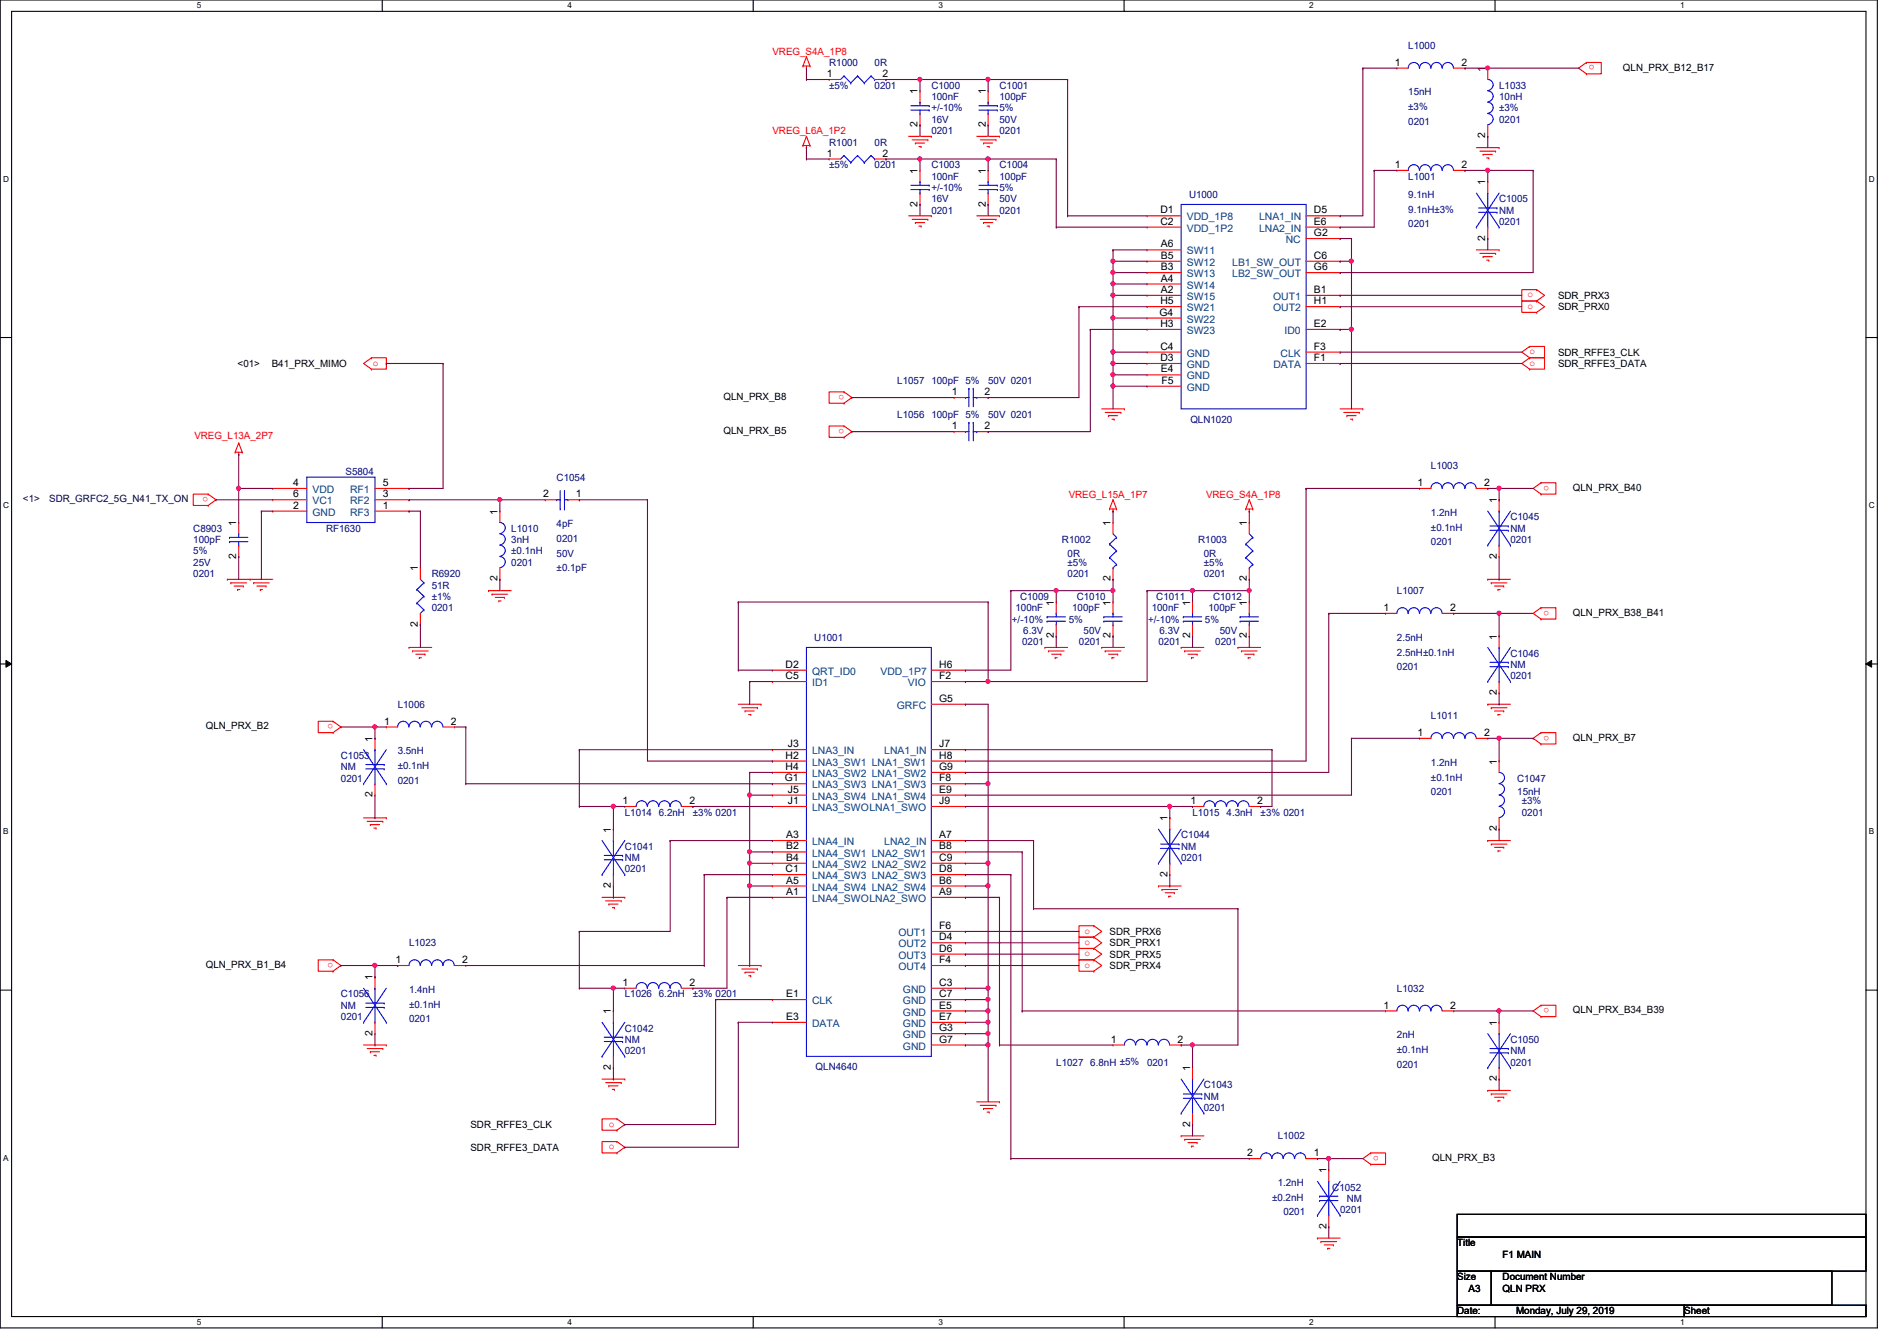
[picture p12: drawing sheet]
<svg xmlns="http://www.w3.org/2000/svg" width="297mm" height="210mm" viewBox="0 0 297 210" stroke-linecap="round" stroke-linejoin="round" font-family="sans-serif">
<defs><g id="words">
<g font-size="1.6" fill="#f00">
<text x="120.9" y="8.6">VREG_S4A_1P8</text>
<text x="249.7" y="10.2" transform="rotate(180 249.7 10.2)">o</text>
<text x="120.9" y="21">VREG_L6A_1P2</text>
<text x="239.2" y="46.6">o</text>
<text x="239.2" y="48.3">o</text>
<text x="58.4" y="57.2">o</text>
<text x="239.5" y="55.5">o</text>
<text x="239.5" y="57.2">o</text>
<text x="132.2" y="61.8" transform="rotate(180 132.2 61.8)">o</text>
<text x="30.4" y="68.7">VREG_L13A_2P7</text>
<text x="132.2" y="67.1" transform="rotate(180 132.2 67.1)">o</text>
<text x="32.6" y="77.8" transform="rotate(180 32.6 77.8)">o</text>
<text x="167.3" y="77.9">VREG_L15A_1P7</text>
<text x="188.8" y="77.9">VREG_S4A_1P8</text>
<text x="242.6" y="76" transform="rotate(180 242.6 76)">o</text>
<text x="242.6" y="95.6" transform="rotate(180 242.6 95.6)">o</text>
<text x="52.2" y="113.4" transform="rotate(180 52.2 113.4)">o</text>
<text x="242.6" y="115.1" transform="rotate(180 242.6 115.1)">o</text>
<text x="169.8" y="146.1">o</text>
<text x="169.8" y="147.9">o</text>
<text x="169.8" y="149.7">o</text>
<text x="52.2" y="150.7" transform="rotate(180 52.2 150.7)">o</text>
<text x="169.8" y="151.5">o</text>
<text x="242.6" y="157.8" transform="rotate(180 242.6 157.8)">o</text>
<text x="95.3" y="176.4">o</text>
<text x="95.3" y="179.9">o</text>
<text x="215.9" y="180.9" transform="rotate(180 215.9 180.9)">o</text>
</g>
<g font-size="1.6" fill="#00007f">
<text x="129.8" y="10.3">R1000</text>
<text x="136.9" y="10.3">0R</text>
<text x="220.5" y="7.7">L1000</text>
<text x="129.8" y="13.9">±5%</text>
<text x="136.9" y="13.9">0201</text>
<text x="145.8" y="13.9">C1000</text>
<text x="145.8" y="15.7">100nF</text>
<text x="145.8" y="17.4">+/-10%</text>
<text x="156.5" y="13.9">C1001</text>
<text x="156.5" y="15.7">100pF</text>
<text x="156.5" y="17.4">5%</text>
<text x="220.5" y="14.9">15nH</text>
<text x="220.5" y="17.3">±3%</text>
<text x="234.7" y="13.9">L1033</text>
<text x="234.7" y="15.7">10nH</text>
<text x="234.7" y="17.4">±3%</text>
<text x="129.8" y="22.8">R1001</text>
<text x="136.9" y="22.8">0R</text>
<text x="145.8" y="21">0201</text>
<text x="145.8" y="19.2">16V</text>
<text x="156.5" y="21">0201</text>
<text x="156.5" y="19.2">50V</text>
<text x="220.5" y="19.6">0201</text>
<text x="234.7" y="19.2">0201</text>
<text x="129.8" y="26.3">±5%</text>
<text x="136.9" y="26.3">0201</text>
<text x="145.8" y="26.3">C1003</text>
<text x="145.8" y="28.1">100nF</text>
<text x="145.8" y="29.9">+/-10%</text>
<text x="156.5" y="26.3">C1004</text>
<text x="156.5" y="28.1">100pF</text>
<text x="156.5" y="29.9">5%</text>
<text x="220.5" y="28.1">L1001</text>
<text x="145.8" y="33.4">0201</text>
<text x="145.8" y="31.7">16V</text>
<text x="156.5" y="33.4">0201</text>
<text x="156.5" y="31.7">50V</text>
<text x="186.2" y="30.9">U1000</text>
<text x="220.5" y="30.9">9.1nH</text>
<text x="220.5" y="33.3">9.1nH±3%</text>
<text x="220.5" y="35.6">0201</text>
<text x="234.7" y="31.7">C1005</text>
<text x="234.7" y="33.4">NM</text>
<text x="234.7" y="35.2">0201</text>
<text x="140.5" y="65.4">L1056 100pF 5%</text>
<text x="140.5" y="60.1">L1057 100pF 5%</text>
<text x="154.7" y="65.4">50V 0201</text>
<text x="154.7" y="60.1">50V 0201</text>
<text x="186.4" y="66.2">QLN1020</text>
<text x="54.1" y="74.3">S5804</text>
<text x="87.2" y="75.2">C1054</text>
<text x="224.1" y="73.4">L1003</text>
<text x="30.3" y="83.2">C8903</text>
<text x="51.1" y="83.2">RF1630</text>
<text x="80" y="83.2">L1010</text>
<text x="87.2" y="82.5">4pF</text>
<text x="224.1" y="80.7">1.2nH</text>
<text x="224.1" y="83.1">±0.1nH</text>
<text x="236.5" y="81.4">C1045</text>
<text x="236.5" y="83.2">NM</text>
<text x="30.3" y="85">100pF</text>
<text x="30.3" y="88.6">25V</text>
<text x="30.3" y="86.8">5%</text>
<text x="80" y="85">3nH</text>
<text x="80" y="86.8">±0.1nH</text>
<text x="80" y="88.6">0201</text>
<text x="87.2" y="84.8">0201</text>
<text x="87.2" y="87.1">50V</text>
<text x="87.2" y="89.5">±0.1pF</text>
<text x="166.3" y="85">R1002</text>
<text x="167.2" y="87.1">0R</text>
<text x="167.2" y="88.6">±5%</text>
<text x="187.6" y="85">R1003</text>
<text x="188.5" y="87.1">0R</text>
<text x="188.5" y="88.6">±5%</text>
<text x="224.1" y="85.3">0201</text>
<text x="236.5" y="85">0201</text>
<text x="30.3" y="90.3">0201</text>
<text x="67.6" y="90.3">R6920</text>
<text x="67.6" y="92.1">51R</text>
<text x="67.6" y="93.9">±1%</text>
<text x="67.6" y="95.7">0201</text>
<text x="159" y="95.7">100nF</text>
<text x="159.7" y="93.9">C1009</text>
<text x="167.2" y="90.3">0201</text>
<text x="167.9" y="95.7">100pF</text>
<text x="168.6" y="93.9">C1010</text>
<text x="180.3" y="95.7">100nF</text>
<text x="181.1" y="93.9">C1011</text>
<text x="188.5" y="90.3">0201</text>
<text x="189.2" y="95.7">100pF</text>
<text x="189.9" y="93.9">C1012</text>
<text x="218.7" y="93">L1007</text>
<text x="127.5" y="100.3">U1001</text>
<text x="158.5" y="97.5">+/-10%</text>
<text x="160.1" y="101">0201</text>
<text x="160.2" y="99.2">6.3V</text>
<text x="167.3" y="97.5">5%</text>
<text x="168.9" y="101">0201</text>
<text x="169.7" y="99.2">50V</text>
<text x="179.8" y="97.5">+/-10%</text>
<text x="181.4" y="101">0201</text>
<text x="181.6" y="99.2">6.3V</text>
<text x="188.7" y="97.5">5%</text>
<text x="190.3" y="101">0201</text>
<text x="191" y="99.2">50V</text>
<text x="218.7" y="100.3">2.5nH</text>
<text x="218.7" y="102.6">2.5nH±0.1nH</text>
<text x="218.7" y="104.9">0201</text>
<text x="236.5" y="102.8">C1046</text>
<text x="236.5" y="104.6">NM</text>
<text x="236.5" y="106.3">0201</text>
<text x="62.3" y="110.8">L1006</text>
<text x="224.1" y="112.6">L1011</text>
<text x="53.4" y="118.8">C1053</text>
<text x="62.3" y="118.1">3.5nH</text>
<text x="224.1" y="119.8">1.2nH</text>
<text x="53.4" y="120.6">NM</text>
<text x="53.4" y="122.3">0201</text>
<text x="62.3" y="120.4">±0.1nH</text>
<text x="62.3" y="122.7">0201</text>
<text x="224.1" y="122.2">±0.1nH</text>
<text x="224.1" y="124.5">0201</text>
<text x="237.6" y="122.3">C1047</text>
<text x="237.6" y="124.5">15nH</text>
<text x="238.3" y="125.9">±3%</text>
<text x="97.8" y="127.7">L1014 6.2nH</text>
<text x="108.5" y="127.7">±3% 0201</text>
<text x="185" y="131.2">C1044</text>
<text x="186.7" y="127.7">L1015 4.3nH</text>
<text x="197.4" y="127.7">±3% 0201</text>
<text x="238.3" y="127.7">0201</text>
<text x="97.8" y="133">C1041</text>
<text x="97.8" y="134.8">NM</text>
<text x="97.8" y="136.6">0201</text>
<text x="185" y="133">NM</text>
<text x="185" y="134.8">0201</text>
<text x="64" y="148.1">L1023</text>
<text x="64" y="155.4">1.4nH</text>
<text x="218.7" y="155.2">L1032</text>
<text x="53.4" y="156.1">C1056</text>
<text x="53.4" y="157.9">NM</text>
<text x="53.4" y="159.7">0201</text>
<text x="64" y="157.7">±0.1nH</text>
<text x="64" y="160">0201</text>
<text x="97.8" y="156.1">L1026 6.2nH</text>
<text x="97.8" y="161.5">C1042</text>
<text x="108.5" y="156.1">±3% 0201</text>
<text x="97.8" y="163.2">NM</text>
<text x="97.8" y="165">0201</text>
<text x="127.7" y="167.5">QLN4640</text>
<text x="165.4" y="166.8">L1027 6.8nH ±5%</text>
<text x="179.6" y="166.8">0201</text>
<text x="218.7" y="162.5">2nH</text>
<text x="218.7" y="164.8">±0.1nH</text>
<text x="218.7" y="167.1">0201</text>
<text x="236.5" y="163.2">C1050</text>
<text x="236.5" y="165">NM</text>
<text x="236.5" y="166.8">0201</text>
<text x="188.5" y="170.3">C1043</text>
<text x="188.5" y="172.1">NM</text>
<text x="188.5" y="173.9">0201</text>
<text x="200.1" y="178.4">L1002</text>
<text x="200.1" y="185.6">1.2nH</text>
<text x="199.2" y="188">±0.2nH</text>
<text x="201" y="190.2">0201</text>
<text x="208.6" y="186.4">C1052</text>
<text x="209.8" y="189.9">0201</text>
<text x="210.9" y="188.1">NM</text>
</g>
<g font-size="1.6">
<text x="218.4" y="10.3">1</text>
<text x="228.9" y="10.3">2</text>
<text x="232.6" y="11.2" transform="rotate(-90 232.6 11.2)">1</text>
<text x="254.1" y="11">QLN_PRX_B12_B17</text>
<text x="129.5" y="12.1">1</text>
<text x="138.2" y="12.1">2</text>
<text x="143.7" y="14.8" transform="rotate(-90 143.7 14.8)">1</text>
<text x="154.3" y="14.8" transform="rotate(-90 154.3 14.8)">1</text>
<text x="143.7" y="19.9" transform="rotate(-90 143.7 19.9)">2</text>
<text x="154.3" y="19.9" transform="rotate(-90 154.3 19.9)">2</text>
<text x="232.6" y="21.7" transform="rotate(-90 232.6 21.7)">2</text>
<text x="129.5" y="24.5">1</text>
<text x="138.2" y="24.5">2</text>
<text x="143.7" y="27.2" transform="rotate(-90 143.7 27.2)">1</text>
<text x="154.3" y="27.2" transform="rotate(-90 154.3 27.2)">1</text>
<text x="218.4" y="26.3">1</text>
<text x="228.9" y="26.3">2</text>
<text x="232.6" y="29" transform="rotate(-90 232.6 29)">1</text>
<text x="143.7" y="32.3" transform="rotate(-90 143.7 32.3)">2</text>
<text x="154.3" y="32.3" transform="rotate(-90 154.3 32.3)">2</text>
<text x="181.7" y="33.4">D1</text>
<text x="181.7" y="35.2">C2</text>
<text x="205.7" y="33.4">D5</text>
<text x="205.7" y="35.2">E6</text>
<text x="181.8" y="38.7">A6</text>
<text x="181.8" y="40.5">B5</text>
<text x="205.7" y="40.5">C6</text>
<text x="205.7" y="37">G2</text>
<text x="232.6" y="37.7" transform="rotate(-90 232.6 37.7)">2</text>
<text x="181.7" y="47.6">H5</text>
<text x="181.8" y="42.3">B3</text>
<text x="181.8" y="44.1">A4</text>
<text x="181.8" y="45.8">A2</text>
<text x="205.7" y="42.3">G6</text>
<text x="205.7" y="45.8">B1</text>
<text x="205.7" y="47.6">H1</text>
<text x="244" y="46.8">SDR_PRX3</text>
<text x="181.6" y="49.4">G4</text>
<text x="181.7" y="51.2">H3</text>
<text x="205.7" y="51.2">E2</text>
<text x="244" y="48.6">SDR_PRX0</text>
<text x="37.2" y="57.4">&lt;01&gt;</text>
<text x="42.5" y="57.4">B41_PRX_MIMO</text>
<text x="181.7" y="54.7">C4</text>
<text x="181.7" y="56.5">D3</text>
<text x="181.8" y="58.3">E4</text>
<text x="205.7" y="56.5">F1</text>
<text x="205.7" y="54.7">F3</text>
<text x="244" y="55.7">SDR_RFFE3_CLK</text>
<text x="244" y="57.4">SDR_RFFE3_DATA</text>
<text x="113.3" y="62.6">QLN_PRX_B8</text>
<text x="149.1" y="61.8">1</text>
<text x="154.2" y="61.8">2</text>
<text x="181.9" y="60.1">F5</text>
<text x="113.3" y="67.9">QLN_PRX_B5</text>
<text x="149.1" y="67.2">1</text>
<text x="154.2" y="67.2">2</text>
<text x="45.9" y="76.1">4</text>
<text x="45.9" y="77.9">6</text>
<text x="59.9" y="76.1">5</text>
<text x="59.9" y="77.9">3</text>
<text x="85" y="77.9">2</text>
<text x="90.2" y="77.9">1</text>
<text x="222" y="76.1">1</text>
<text x="232.4" y="76.1">2</text>
<text x="246.3" y="76.8">QLN_PRX_B40</text>
<text x="37" y="82.3" transform="rotate(-90 37 82.3)">1</text>
<text x="45.9" y="79.6">2</text>
<text x="59.9" y="79.6">1</text>
<text x="77.9" y="80.6" transform="rotate(-90 77.9 80.6)">1</text>
<text x="173.9" y="82.3" transform="rotate(-90 173.9 82.3)">1</text>
<text x="195.2" y="82.3" transform="rotate(-90 195.2 82.3)">1</text>
<text x="234.4" y="78.8" transform="rotate(-90 234.4 78.8)">1</text>
<text x="37" y="87.5" transform="rotate(-90 37 87.5)">2</text>
<text x="65.4" y="89.5" transform="rotate(-90 65.4 89.5)">1</text>
<text x="234.4" y="87.5" transform="rotate(-90 234.4 87.5)">2</text>
<text x="77.9" y="91" transform="rotate(-90 77.9 91)">2</text>
<text x="165" y="94.8" transform="rotate(-90 165 94.8)">1</text>
<text x="173.9" y="94.8" transform="rotate(-90 173.9 94.8)">1</text>
<text x="173.9" y="91" transform="rotate(-90 173.9 91)">2</text>
<text x="186.3" y="94.8" transform="rotate(-90 186.3 94.8)">1</text>
<text x="195.2" y="94.8" transform="rotate(-90 195.2 94.8)">1</text>
<text x="195.2" y="91" transform="rotate(-90 195.2 91)">2</text>
<text x="216.6" y="95.6">1</text>
<text x="227.1" y="95.6">2</text>
<text x="65.4" y="98.1" transform="rotate(-90 65.4 98.1)">2</text>
<text x="165" y="99.9" transform="rotate(-90 165 99.9)">2</text>
<text x="173.9" y="99.9" transform="rotate(-90 173.9 99.9)">2</text>
<text x="186.3" y="99.9" transform="rotate(-90 186.3 99.9)">2</text>
<text x="195.2" y="99.9" transform="rotate(-90 195.2 99.9)">2</text>
<text x="234.4" y="100.1" transform="rotate(-90 234.4 100.1)">1</text>
<text x="246.3" y="96.4">QLN_PRX_B38_B41</text>
<text x="123" y="104.5">D2</text>
<text x="123" y="106.3">C5</text>
<text x="147.1" y="104.5">H6</text>
<text x="147.1" y="106.3">F2</text>
<text x="60.2" y="113.4">1</text>
<text x="70.6" y="113.4">2</text>
<text x="147.1" y="109.9">G5</text>
<text x="234.4" y="108.8" transform="rotate(-90 234.4 108.8)">2</text>
<text x="32.2" y="114.2">QLN_PRX_B2</text>
<text x="58.3" y="116.1" transform="rotate(-90 58.3 116.1)">1</text>
<text x="123" y="118.7">H2</text>
<text x="123.4" y="117">J3</text>
<text x="147.1" y="118.7">H8</text>
<text x="147.1" y="117">J7</text>
<text x="222" y="115.2">1</text>
<text x="232.4" y="115.2">2</text>
<text x="234.4" y="119.7" transform="rotate(-90 234.4 119.7)">1</text>
<text x="246.3" y="116">QLN_PRX_B7</text>
<text x="58.3" y="124.8" transform="rotate(-90 58.3 124.8)">2</text>
<text x="97.5" y="125.9">1</text>
<text x="107.9" y="125.9">2</text>
<text x="122.9" y="122.3">G1</text>
<text x="123" y="120.5">H4</text>
<text x="123.4" y="125.9">J1</text>
<text x="123.4" y="124.1">J5</text>
<text x="147.1" y="120.5">G9</text>
<text x="147.1" y="122.3">F8</text>
<text x="147.1" y="124.1">E9</text>
<text x="147.1" y="125.9">J9</text>
<text x="186.4" y="125.9">1</text>
<text x="196.8" y="125.9">2</text>
<text x="95.7" y="130.3" transform="rotate(-90 95.7 130.3)">1</text>
<text x="123.1" y="131.2">A3</text>
<text x="147.1" y="131.2">A7</text>
<text x="182.8" y="128.6" transform="rotate(-90 182.8 128.6)">1</text>
<text x="234.4" y="130.1" transform="rotate(-90 234.4 130.1)">2</text>
<text x="123" y="136.5">C1</text>
<text x="123.1" y="133">B2</text>
<text x="123.1" y="134.7">B4</text>
<text x="147.1" y="136.5">D8</text>
<text x="147.1" y="134.7">C9</text>
<text x="147.1" y="133">B8</text>
<text x="182.8" y="137.2" transform="rotate(-90 182.8 137.2)">2</text>
<text x="95.7" y="139" transform="rotate(-90 95.7 139)">2</text>
<text x="123.1" y="138.3">A5</text>
<text x="123.1" y="140.1">A1</text>
<text x="147.1" y="138.3">B6</text>
<text x="147.1" y="140.1">A9</text>
<text x="147.1" y="145.4">F6</text>
<text x="147.1" y="147.2">D4</text>
<text x="147.1" y="149">D6</text>
<text x="173.7" y="146.3">SDR_PRX6</text>
<text x="173.7" y="148.1">SDR_PRX1</text>
<text x="173.7" y="149.9">SDR_PRX5</text>
<text x="32.2" y="151.5">QLN_PRX_B1_B4</text>
<text x="58.3" y="153.5" transform="rotate(-90 58.3 153.5)">1</text>
<text x="61.9" y="150.7">1</text>
<text x="72.4" y="150.7">2</text>
<text x="97.5" y="154.3">1</text>
<text x="107.9" y="154.3">2</text>
<text x="147.1" y="150.7">F4</text>
<text x="147.1" y="154.3">C3</text>
<text x="173.7" y="151.7">SDR_PRX4</text>
<text x="95.7" y="158.8" transform="rotate(-90 95.7 158.8)">1</text>
<text x="123.1" y="159.6">E3</text>
<text x="123.1" y="156.1">E1</text>
<text x="147.1" y="156.1">C7</text>
<text x="147.1" y="157.9">E5</text>
<text x="147.1" y="159.6">E7</text>
<text x="147.1" y="161.4">G3</text>
<text x="216.6" y="157.9">1</text>
<text x="227.1" y="157.9">2</text>
<text x="234.4" y="160.6" transform="rotate(-90 234.4 160.6)">1</text>
<text x="246.3" y="158.6">QLN_PRX_B34_B39</text>
<text x="58.3" y="162.1" transform="rotate(-90 58.3 162.1)">2</text>
<text x="95.7" y="167.5" transform="rotate(-90 95.7 167.5)">2</text>
<text x="147.1" y="163.2">G7</text>
<text x="173.9" y="163.2">1</text>
<text x="184.4" y="163.2">2</text>
<text x="186.3" y="167.7" transform="rotate(-90 186.3 167.7)">1</text>
<text x="234.4" y="169.2" transform="rotate(-90 234.4 169.2)">2</text>
<text x="73.7" y="176.6">SDR_RFFE3_CLK</text>
<text x="186.3" y="176.4" transform="rotate(-90 186.3 176.4)">2</text>
<text x="73.7" y="180.1">SDR_RFFE3_DATA</text>
<text x="195.3" y="181">2</text>
<text x="205.7" y="181">1</text>
<text x="207.7" y="183.7" transform="rotate(-90 207.7 183.7)">1</text>
<text x="224.2" y="181.7">QLN_PRX_B3</text>
<text x="207.7" y="192.4" transform="rotate(-90 207.7 192.4)">2</text>
<text x="228.2" y="195.1">Title</text>
<text x="235.3" y="196.8">F1 MAIN</text>
<text x="228.2" y="200.4">Size</text>
<text x="230" y="202.2">A3</text>
<text x="235.3" y="200.4">Document Number</text>
<text x="235.3" y="202.2">QLN PRX</text>
<text x="228.2" y="205.7">Date:</text>
<text x="237.4" y="205.7">Monday, July 29, 2019</text>
<text x="263.7" y="205.7">Sheet</text>
</g>
<g font-size="1.6" fill="#00407f">
<text x="185.8" y="34.5">VDD_1P8</text>
<text x="197.1" y="34.5">LNA1_IN</text>
<text x="185.8" y="36.3">VDD_1P2</text>
<text x="185.8" y="39.8">SW11</text>
<text x="185.8" y="41.6">SW12</text>
<text x="193" y="41.6">LB1_SW_OUT</text>
<text x="197.1" y="36.3">LNA2_IN</text>
<text x="201.3" y="38.1">NC</text>
<text x="185.8" y="43.4">SW13</text>
<text x="185.8" y="45.2">SW14</text>
<text x="185.8" y="46.9">SW15</text>
<text x="193" y="43.4">LB2_SW_OUT</text>
<text x="199.3" y="46.9">OUT1</text>
<text x="185.8" y="48.7">SW21</text>
<text x="185.8" y="50.5">SW22</text>
<text x="185.8" y="52.3">SW23</text>
<text x="199.3" y="48.7">OUT2</text>
<text x="201.1" y="52.3">ID0</text>
<text x="185.8" y="55.8">GND</text>
<text x="185.8" y="57.6">GND</text>
<text x="185.8" y="59.4">GND</text>
<text x="199.4" y="57.6">DATA</text>
<text x="200.5" y="55.8">CLK</text>
<text x="185.8" y="61.2">GND</text>
<text x="48.9" y="77.2">VDD</text>
<text x="54.8" y="77.2">RF1</text>
<text x="48.9" y="79">VC1</text>
<text x="48.9" y="80.7">GND</text>
<text x="54.8" y="79">RF2</text>
<text x="54.8" y="80.7">RF3</text>
<text x="127.2" y="105.6">QRT_ID0</text>
<text x="127.2" y="107.4">ID1</text>
<text x="137.9" y="105.6">VDD_1P7</text>
<text x="142.2" y="107.4">VIO</text>
<text x="140.4" y="111">GRFC</text>
<text x="127.2" y="118.1">LNA3_IN</text>
<text x="127.2" y="119.8">LNA3_SW1 LNA1_SW1</text>
<text x="138.5" y="118.1">LNA1_IN</text>
<text x="127.2" y="121.6">LNA3_SW2 LNA1_SW2</text>
<text x="127.2" y="125.2">LNA3_SW4 LNA1_SW4</text>
<text x="127.2" y="123.4">LNA3_SW3 LNA1_SW3</text>
<text x="127.2" y="127">LNA3_SWOLNA1_SWO</text>
<text x="127.2" y="134.1">LNA4_SW1 LNA2_SW1</text>
<text x="127.2" y="132.3">LNA4_IN</text>
<text x="127.2" y="135.8">LNA4_SW2 LNA2_SW2</text>
<text x="127.2" y="137.6">LNA4_SW3 LNA2_SW3</text>
<text x="138.5" y="132.3">LNA2_IN</text>
<text x="127.2" y="139.4">LNA4_SW4 LNA2_SW4</text>
<text x="127.2" y="141.2">LNA4_SWOLNA2_SWO</text>
<text x="140.7" y="146.5">OUT1</text>
<text x="140.7" y="148.3">OUT2</text>
<text x="140.7" y="150.1">OUT3</text>
<text x="140.7" y="151.8">OUT4</text>
<text x="141.4" y="155.4">GND</text>
<text x="127.2" y="160.7">DATA</text>
<text x="127.2" y="157.2">CLK</text>
<text x="141.4" y="157.2">GND</text>
<text x="141.4" y="159">GND</text>
<text x="141.4" y="160.7">GND</text>
<text x="141.4" y="162.5">GND</text>
<text x="141.4" y="164.3">GND</text>
</g>
<g font-size="1.6" fill="#000040">
<text x="3.6" y="78.6">&lt;1&gt;</text>
<text x="7.7" y="78.6">SDR_GRFC2_5G_N41_TX_ON</text>
</g>
<g font-size="1.3">
<text x="30.8" y="1.3">5</text>
<text x="88.9" y="1.3">4</text>
<text x="146.9" y="1.3">3</text>
<text x="205" y="1.3">2</text>
<text x="263.1" y="1.3">1</text>
<text x=".5" y="28.4">D</text>
<text x="292.6" y="28.4">D</text>
<text x=".5" y="79.5">C</text>
<text x="292.6" y="79.5">C</text>
<text x=".5" y="130.6">B</text>
<text x="292.6" y="130.6">B</text>
<text x=".5" y="181.7">A</text>
<text x="30.8" y="207.4">5</text>
<text x="88.9" y="207.4">4</text>
<text x="146.9" y="207.4">3</text>
<text x="205" y="207.4">2</text>
<text x="263.1" y="207.4">1</text>
</g>
</g></defs>
<path d="M0 0h294v207.9h-294zM1.8 1.8h290.4v204.3h-290.4z" fill="none" stroke="#000" stroke-width=".17"/>
<g fill="#fff">
<path d="M30.8 .2h.7v1.4h-.7z"/>
<path d="M30.8 206.2h.7v1.4h-.7z"/>
</g>
<path d="M59.9 0v1.8M59.9 206.1v1.8" fill="none" stroke="#000" stroke-width=".17"/>
<g fill="#fff">
<path d="M88.9 .2h.6v1.4h-.6z"/>
<path d="M88.9 206.2h.6v1.4h-.6z"/>
</g>
<path d="M117.9 0v1.8M117.9 206.1v1.8" fill="none" stroke="#000" stroke-width=".17"/>
<g fill="#fff">
<path d="M146.9 .2h.7v1.4h-.7z"/>
<path d="M146.9 206.2h.7v1.4h-.7z"/>
</g>
<path d="M176 0v1.8M176 206.1v1.8" fill="none" stroke="#000" stroke-width=".17"/>
<g fill="#fff">
<path d="M205 .2h.7v1.4h-.7z"/>
<path d="M205 206.2h.7v1.4h-.7z"/>
</g>
<path d="M234.1 0v1.8M234.1 206.1v1.8" fill="none" stroke="#000" stroke-width=".17"/>
<g fill="#fff">
<path d="M263.1 .2h.7v1.4h-.7z"/>
<path d="M263.1 206.2h.7v1.4h-.7z"/>
<path d="M.5 27.3h.9v1.4h-.9z"/>
<path d="M292.6 27.3h.9v1.4h-.9z"/>
<path d="M.5 78.4h.9v1.4h-.9z"/>
<path d="M292.6 78.4h.9v1.4h-.9z"/>
</g>
<path d="M0 52.8h1.8M292.2 52.8h1.8" fill="none" stroke="#000" stroke-width=".17"/>
<g fill="#fff">
<path d="M.5 129.5h.8v1.4h-.8z"/>
<path d="M292.6 129.5h.9v1.4h-.9z"/>
</g>
<path d="M0 103.9h1.8M292.2 103.9h1.8" fill="none" stroke="#000" stroke-width=".17"/>
<path d="M.9 103.4l.9 .5-.9 .5zM292.2 103.9l.9-.5v1z" fill="#000"/>
<path d="M.9 103.4l.9 .5-.9 .5zM292.2 103.9l.9-.5v1z" fill="none" stroke="#000" stroke-width=".16"/>
<path d="M.5 180.5h.8v1.4h-.8z" fill="#fff"/>
<path d="M0 155h1.8M292.2 155h1.8M228.2 190.1h64v3.5h-64zM228.2 193.6h64v5.4h-64zM228.2 199h5.3v5.3h-5.3zM233.5 199h53.3v5.3h-53.3zM228.2 204.3h35.5v1.8h-35.5zM263.7 204.3h28.5v1.8h-28.5z" fill="none" stroke="#000" stroke-width=".17"/>
<g fill="none" stroke="#f00" stroke-width=".17">
<path d="M125.7 10.3h.1M125.7 10.3h1.1M126.3 10.7h.1M126.3 8.9h.1M126.3 10.3v.4M126.3 8.9l-.6 1.4M126.3 8.9l.5 1.4M126.8 10.3h.1M129.8 12.4h.1M129.8 12.4h1.8M136.9 12.4h1.8M138.7 12.4h.1"/>
<path d="M144.1 14.2h.1M144.1 19.6h.1M144.1 14.2v1.8M144.1 17.8v1.8M154.7 14.2h.1M154.7 19.6h.1M154.7 14.2v1.8M154.7 17.8v1.8M218.7 10.7h.1M218.7 10.7h1.8M227.6 10.7h1.8M229.4 10.7h.1"/>
<path d="M233 10.7h.1M233 10.7v1.7M233 19.6v1.7M248.4 11.6h.1M248.4 9.8h.1M248.4 9.8h2.3v1.8h-2.3M248.4 9.8l-1.2 .9 1.2 .9M125.7 22.8h.1M125.7 22.8h1.1M126.3 23.1h.1M126.3 21.3h.1M126.3 22.8v.3"/>
<path d="M126.3 21.3l-.6 1.5M126.3 21.3l.5 1.5M126.8 22.8h.1M129.8 24.9h.1M129.8 24.9h1.8M136.9 24.9h1.8M138.7 24.9h.1M142.3 21.3h3.5M142.3 33.8h3.5M142.8 21.9h2.5M142.8 34.3h2.5M143.3 22.4h.1"/>
<path d="M143.3 34.8h.1M143.3 22.4h1.5M143.3 34.8h1.5M143.9 22.9h.3M143.9 35.4h.3M144.1 26.7h.1M144.1 32h.1M144.1 26.7v1.7M144.1 30.2v1.8M144.2 22.9h.1M144.2 35.4h.1M145.3 21.9h.1"/>
<path d="M145.3 34.3h.1M145.8 21.3h.1M145.8 33.8h.1M152.9 21.3h3.6M152.9 33.8h3.6M153.5 21.9h2.5M153.5 34.3h2.5M154 22.4h.1M154 34.8h.1M154 22.4h1.4M154 34.8h1.4M154.6 22.9h.3"/>
<path d="M154.6 35.4h.3M154.7 26.7h.1M154.7 32h.1M154.7 26.7v1.7M154.7 30.2v1.8M154.9 22.9h.1M154.9 35.4h.1M156 21.9h.1M156 34.3h.1M156.5 21.3h.1M156.5 33.8h.1M179.6 33.8h.1"/>
<path d="M179.6 35.6h.1M179.6 39.1h.1M179.6 33.8h5.4M179.6 39.1h5.4M179.6 35.6h5.4M204.5 33.8h5.3M204.5 35.6h5.3M204.5 37.3h5.3M209.8 33.8h.1M209.8 35.6h.1M209.8 37.3h.1M218.7 26.7h.1"/>
<path d="M218.7 26.7h1.8M227.6 26.7h1.8M229.4 26.7h.1M231.2 39.1h3.5M231.2 23.1h3.5M231.7 39.7h2.5M231.7 23.7h2.5M232.2 24.2h.1M232.2 24.2h1.5M232.8 24.7h.3M233 28.4h.1M233 37.3h.1"/>
<path d="M233 21.3h.1M233 28.4v1.8M233 35.6v1.7M233.1 24.7h.1M234.2 39.7h.1M234.2 23.7h.1M234.7 39.1h.1M234.7 23.1h.1M58.2 56h.1M58.2 57.8h.1M58.2 56h2.3v1.8h-2.3M58.2 56l-1.3 .9 1.3 .9"/>
<path d="M179.6 40.9h.1M179.6 42.7h.1M179.6 44.4h.1M179.6 46.2h.1M179.6 48h.1M179.6 49.8h.1M179.6 51.6h.1M179.6 55.1h.1M179.6 56.9h.1M179.6 58.7h.1M179.6 40.9h5.4M179.6 42.7h5.4"/>
<path d="M179.6 44.4h5.4M179.6 46.2h5.4M179.6 48h5.4M179.6 49.8h5.4M179.6 51.6h5.4M179.6 55.1h5.4M179.6 56.9h5.4M179.6 58.7h5.4M204.5 40.9h5.3M204.5 42.7h5.3M204.5 46.2h5.3M204.5 48h5.3"/>
<path d="M204.5 51.6h5.3M204.5 55.1h5.3M204.5 56.9h5.3M209.8 40.9h.1M209.8 42.7h.1M209.8 46.2h.1M209.8 48h.1M209.8 51.6h.1M209.8 55.1h.1M209.8 56.9h.1M232.2 40.2h.1M232.2 40.2h1.5"/>
<path d="M232.8 40.7h.3M233.1 40.7h.1M239.5 54.2h.1M239.5 56h.1M239.5 54.2h2.3v1.8h-2.3M239.5 57.8h.1M239.5 56h2.3v1.8h-2.3M239.5 54.2l-1.2 .9 1.2 .9M239.5 56l-1.2 .9 1.2 .9M240.6 45.3h.1M240.6 47.1h.1M240.6 45.3h-2.3v1.8h2.3"/>
<path d="M240.6 48.9h.1M240.6 47.1h-2.3v1.8h2.3M240.6 45.3l1.2 .9-1.2 .9M240.6 47.1l1.2 .9-1.2 .9M32.6 79.1h.1M32.6 77.3h.1M32.6 77.3h-2.3v1.8h2.3M32.6 77.3l1.2 .9-1.2 .9M36.8 70.8h.1M36.8 70.8h1.1M37.4 71.1h.1M37.4 69.3h.1"/>
<path d="M37.4 70.8v.3M37.4 69.3l.5 1.5M37.4 69.3l-.6 1.5M37.9 70.8h.1M42.7 76.5h.1M42.7 78.2h.1M42.7 78.2h5.3M42.7 76.5h5.3M58.7 78.2h5.3M58.7 76.5h5.3M64 76.5h.1M64 78.2h.1"/>
<path d="M85.4 78.2h.1M85.4 78.2h1.8M88.9 78.2h1.8M90.7 78.2h.1M132.2 63.1h.1M132.2 61.3h.1M132.2 61.3h-2.4v1.8h2.4M132.2 68.5h.1M132.2 66.7h.1M132.2 66.7h-2.4v1.8h2.4M132.2 61.3l1.2 .9-1.2 .9M132.2 66.7l1.2 .9-1.2 .9"/>
<path d="M149.4 67.6h.1M149.4 62.2h.1M149.4 67.6h1.8M149.4 62.2h1.8M152.9 67.6h1.8M152.9 62.2h1.8M154.7 67.6h.1M154.7 62.2h.1M172.5 64h3.6M173.1 64.6h2.4M173.6 65.1h.1M173.6 65.1h1.4"/>
<path d="M173.7 79.7h.1M173.7 79.7h1.1M174.1 65.6h.4M174.3 78.2h.1M174.3 79.7v.3M174.3 78.2l.5 1.5M174.3 78.2l-.6 1.5M174.5 65.6h.1M174.8 79.7h.1M175.5 64.6h.1M176.1 64h.1M179.6 60.5h.1"/>
<path d="M179.6 60.5h5.4M195.1 79.7h.1M195.1 79.7h1.1M195.6 78.2h.1M195.6 79.7v.3M195.6 78.2l.6 1.5M195.6 78.2l-.5 1.5M196.2 79.7h.1M209.8 64h3.6M210.4 64.6h2.4M210.9 65.1h.1M210.9 65.1h1.4"/>
<path d="M211.5 65.6h.3M211.8 65.6h.1M212.8 64.6h.1M213.4 64h.1M222.3 76.5h.1M222.3 76.5h1.8M231.2 76.5h1.8M233 76.5h.1M234.7 78.2h.1M234.7 78.2v1.8M241.3 77.3h.1M241.3 75.6h.1"/>
<path d="M241.3 75.6h2.3v1.7h-2.3M241.3 75.6l-1.2 .9 1.2 .8M35.6 90.7h.1M35.6 90.7h7.1M36.1 91.2h.1M36.1 91.2h2.5M36.7 91.7h1.4M37.2 92.3h.1M37.2 92.3h.3M37.4 81.8h.1M37.4 87.1h.1M37.4 81.8v1.8"/>
<path d="M37.4 85.3v1.8M38.1 91.7h.1M39.2 90.7h.1M39.7 91.2h.1M39.7 91.2h2.5M40.2 91.7h1.5M40.8 92.3h.1M40.8 92.3h.3M41.7 91.7h.1M42.7 80h.1M42.7 80h5.3M58.7 80h5.3"/>
<path d="M64 80h.1M65.8 88.9h.1M65.8 97.8h.1M65.8 88.9v1.8M65.8 96v1.8M76.5 92.5h.1M76.5 92.5h3.5M77 93h.1M77 93h2.5M77.6 93.5h1.4M78.1 94.1h.1M78.1 94.1h.3"/>
<path d="M78.3 80h.1M78.3 90.7h.1M78.3 80v1.8M78.3 88.9v1.8M79 93.5h.1M165.4 94.2h.1M165.4 99.6h.1M165.4 94.2v1.8M165.4 97.8v1.8M174.3 80h.1M174.3 94.2h.1M174.3 99.6h.1"/>
<path d="M174.3 81.8h.1M174.3 90.7h.1M174.3 81.8v1.8M174.3 88.9v1.8M174.3 94.2v1.8M174.3 97.8v1.8M186.7 94.2h.1M186.7 99.6h.1M186.7 94.2v1.8M186.7 97.8v1.8M195.6 80h.1M195.6 94.2h.1"/>
<path d="M195.6 99.6h.1M195.6 81.8h.1M195.6 90.7h.1M195.6 81.8v1.8M195.6 88.9v1.8M195.6 94.2v1.8M195.6 97.8v1.8M217 96h.1M217 96h1.7M225.8 96h1.8M227.6 96h.1M233 90.7h.1"/>
<path d="M233 90.7h3.5M233.5 91.2h.1M233.5 91.2h2.5M234 91.7h1.5M234.6 92.3h.1M234.6 92.3h.3M234.7 87.1h.1M234.7 99.6h.1M234.7 85.3v1.8M234.7 99.6v1.7M235.5 91.7h.1M241.3 96.9h.1"/>
<path d="M241.3 95.1h.1M241.3 95.1h2.3v1.8h-2.3M241.3 95.1l-1.2 .9 1.2 .9M52.2 114.7h.1M52.2 112.9h.1M52.2 112.9h-2.4v1.8h2.4M52.2 112.9l1.2 .9-1.2 .9M58.7 115.6h.1M58.7 115.6v1.7M60.5 113.8h.1M60.5 113.8h1.8M64 101.3h.1"/>
<path d="M64 101.3h3.6M64.6 101.9h.1M64.6 101.9h2.5M65.1 102.4h1.4M65.7 103h.1M65.7 103h.3M66.5 102.4h.1M69.4 113.8h1.8M71.2 113.8h.1M115.6 110.2h3.6M116.2 110.8h2.4M116.7 111.3h.1"/>
<path d="M116.7 111.3h1.4M117.2 111.8h.4M117.6 111.8h.1M118.6 110.8h.1M119.2 110.2h.1M120.9 117.3h.1M120.9 119.1h.1M120.9 104.9h.1M120.9 106.7h.1M120.9 119.1h5.4M120.9 117.3h5.4M120.9 104.9h5.4"/>
<path d="M120.9 106.7h5.4M145.8 110.2h5.4M145.8 119.1h5.4M145.8 117.3h5.4M145.8 104.9h5.4M145.8 106.7h5.4M151.2 119.1h.1M151.2 117.3h.1M151.2 110.2h.1M151.2 104.9h.1M151.2 106.7h.1M163.6 101.3h.1"/>
<path d="M163.6 101.3h3.6M164.2 101.9h.1M164.2 101.9h2.4M164.7 102.4h1.4M165.2 103h.1M165.2 103h.4M166.1 102.4h.1M172.5 101.3h.1M172.5 101.3h3.6M173.1 101.9h.1M173.1 101.9h2.4M173.6 102.4h1.4"/>
<path d="M174.1 103h.1M174.1 103h.4M175 102.4h.1M185 101.3h.1M185 101.3h3.5M185.5 101.9h.1M185.5 101.9h2.5M186 102.4h1.4M186.6 103h.1M186.6 103h.3M187.4 102.4h.1M193.8 101.3h.1"/>
<path d="M193.8 101.3h3.6M194.4 101.9h.1M194.4 101.9h2.4M194.9 102.4h1.4M195.4 103h.1M195.4 103h.4M196.3 102.4h.1M222.3 115.6h.1M222.3 115.6h1.8M231.2 115.6h1.8M233 110.2h.1M233 115.6h.1"/>
<path d="M233 110.2h3.5M233.5 110.8h.1M233.5 110.8h2.5M234 111.3h1.5M234.6 111.8h.1M234.6 111.8h.3M234.7 119.1h.1M234.7 108.5h.1M234.7 106.7v1.8M234.7 119.1v1.8M235.5 111.3h.1M241.3 116.5h.1"/>
<path d="M241.3 114.7h.1M241.3 114.7h2.3v1.8h-2.3M241.3 114.7l-1.2 .9 1.2 .9M56.9 128h3.6M57.5 128.6h2.4M58 129.1h.1M58 129.1h1.4M58.5 129.6h.4M58.7 124.5h.1M58.7 122.7v1.8M58.9 129.6h.1M59.9 128.6h.1"/>
<path d="M60.5 128h.1M96.1 129.8h.1M96.1 138.7h.1M96.1 129.8v1.8M96.1 136.9v1.8M97.8 126.2h.1M97.8 126.2h1.8M106.7 126.2h1.8M108.5 126.2h.1M120.9 133.3h.1M120.9 120.9h.1M120.9 131.6h.1"/>
<path d="M120.9 135.1h.1M120.9 136.9h.1M120.9 138.7h.1M120.9 126.2h.1M120.9 124.5h.1M120.9 122.7h.1M120.9 138.7h5.4M120.9 131.6h5.4M120.9 126.2h5.4M120.9 120.9h5.4M120.9 122.7h5.4M120.9 124.5h5.4"/>
<path d="M120.9 133.3h5.4M120.9 135.1h5.4M120.9 136.9h5.4M145.8 138.7h5.4M145.8 131.6h5.4M145.8 126.2h5.4M145.8 120.9h5.4M145.8 122.7h5.4M145.8 124.5h5.4M145.8 133.3h5.4M145.8 135.1h5.4M145.8 136.9h5.4"/>
<path d="M151.2 120.9h.1M151.2 122.7h.1M151.2 124.5h.1M151.2 136.9h.1M151.2 138.7h.1M151.2 126.2h.1M151.2 135.1h.1M151.2 133.3h.1M151.2 131.6h.1M181.4 138.7h.1M181.4 138.7h3.6M181.9 139.2h.1"/>
<path d="M181.9 139.2h2.5M182.5 139.7h1.4M183.2 128h.1M183.2 136.9h.1M183.2 128v1.8M183.2 135.1v1.8M183.9 139.7h.1M186.7 126.2h.1M186.7 126.2h1.8M195.6 126.2h1.8M197.4 126.2h.1M233 131.6h.1"/>
<path d="M233 131.6h3.5M233.5 132.1h.1M233.5 132.1h2.5M234 132.6h1.5M234.6 133.2h.1M234.6 133.2h.3M234.7 129.8h.1M234.7 128v1.8M235.5 132.6h.1M52.2 152h.1M52.2 150.2h.1M52.2 150.2h-2.4v1.8h2.4"/>
<path d="M52.2 150.2l1.2 .9-1.2 .9M58.7 152.9h.1M58.7 152.9v1.8M62.3 151.1h.1M62.3 151.1h1.7M71.2 151.1h1.7M72.9 151.1h.1M94.3 140.5h3.5M94.8 141h2.5M95.3 141.5h.1M95.3 141.5h1.5M95.9 142.1h.3"/>
<path d="M96.1 158.2h.1M96.1 158.2v1.8M96.2 142.1h.1M97.3 141h.1M97.8 140.5h.1M97.8 154.7h.1M97.8 154.7h1.8M106.7 154.7h1.8M108.5 154.7h.1M115.6 151.1h3.6M116.2 151.7h2.4M116.7 152.2h.1"/>
<path d="M116.7 152.2h1.4M117.2 152.7h.4M117.6 152.7h.1M118.6 151.7h.1M119.2 151.1h.1M120.9 156.5h.1M120.9 140.5h.1M120.9 140.5h5.4M120.9 156.5h5.4M145.8 151.1h5.4M145.8 140.5h5.4M145.8 158.2h5.4"/>
<path d="M145.8 154.7h5.4M145.8 145.8h5.4M145.8 147.6h5.4M145.8 149.4h5.4M145.8 156.5h5.4M151.2 145.8h.1M151.2 147.6h.1M151.2 149.4h.1M151.2 151.1h.1M151.2 140.5h.1M151.2 154.7h.1M151.2 156.5h.1"/>
<path d="M151.2 158.2h.1M171.3 144.9h.1M171.3 146.7h.1M171.3 144.9h-2.4v1.8h2.4M171.3 148.5h.1M171.3 146.7h-2.4v1.8h2.4M171.3 150.2h.1M171.3 148.5h-2.4v1.7h2.4M171.3 152h.1M171.3 150.2h-2.4v1.8h2.4M171.3 144.9l1.2 .9-1.2 .9M171.3 146.7l1.2 .9-1.2 .9"/>
<path d="M171.3 148.5l1.2 .9-1.2 .8M171.3 150.2l1.2 .9-1.2 .9M183 140.3h.1M183 140.3h.3M217 158.2h.1M217 158.2h1.7M225.8 158.2h1.8M227.6 158.2h.1M241.3 159.1h.1M241.3 157.4h.1M241.3 157.4h2.3v1.7h-2.3M241.3 157.4l-1.2 .8 1.2 .9"/>
<path d="M56.9 163.6h3.6M57.5 164.1h2.4M58 164.6h.1M58 164.6h1.4M58.5 165.2h.4M58.7 161.8h.1M58.7 160v1.8M58.9 165.2h.1M59.9 164.1h.1M60.5 163.6h.1M94.3 168.9h3.5M94.8 169.5h2.5"/>
<path d="M95.3 170h.1M95.3 170h1.5M95.9 170.5h.3M96.1 167.1h.1M96.1 165.4v1.7M96.2 170.5h.1M96.6 175.1h.1M96.6 176.9h.1M96.6 175.1h-2.3v1.8h2.3M96.6 178.7h.1M96.6 178.7h-2.3v1.8h2.3M96.6 175.1l1.2 .9-1.2 .9"/>
<path d="M96.6 178.7l1.2 .9-1.2 .9M97.3 169.5h.1M97.8 168.9h.1M120.9 160h.1M120.9 160h5.4M145.8 163.6h5.4M145.8 160h5.4M145.8 161.8h5.4M151.2 160h.1M151.2 161.8h.1M151.2 163.6h.1M152.9 172.5h3.6"/>
<path d="M153.5 173h2.5M154 173.5h.1M154 173.5h1.4M154.6 174.1h.3M154.9 174.1h.1M156 173h.1M156.5 172.5h.1M174.3 163.6h.1M174.3 163.6h1.8M183.2 163.6h1.8M185 177.8h.1M185 163.6h.1"/>
<path d="M185 177.8h3.5M185.5 178.4h.1M185.5 178.4h2.5M186 178.9h1.4M186.6 179.4h.1M186.6 179.4h.3M186.7 167.1h.1M186.7 176h.1M186.7 167.1v1.8M186.7 174.2v1.8M187.4 178.9h.1M233 170.7h.1"/>
<path d="M233 170.7h3.5M233.5 171.2h.1M233.5 171.2h2.5M234 171.7h1.5M234.6 172.3h.1M234.6 172.3h.3M234.7 160h.1M234.7 168.9h.1M234.7 160v1.8M234.7 167.1v1.8M235.5 171.7h.1M96.6 180.5h.1"/>
<path d="M195.6 181.4h.1M195.6 181.4h1.8M204.5 181.4h1.8M206.3 193.8h.1M206.3 181.4h.1M206.3 193.8h3.5M206.8 194.4h.1M206.8 194.4h2.5M207.3 194.9h1.5M207.9 195.4h.1M207.9 195.4h.3M208.1 183.1h.1"/>
<path d="M208.1 192h.1M208.1 183.1v1.8M208.1 190.2v1.8M208.8 194.9h.1M214.6 182.2h.1M214.6 180.5h.1M214.6 180.5h2.4v1.7h-2.4M214.6 180.5l-1.2 .9 1.2 .8"/>
</g>
<g fill="none" stroke="#00f" stroke-width=".17">
<path d="M132.2 11.9h.1M132.2 11.9l-.6 .5M132.2 11.9l1 1.1M133.2 13h.1M134.3 11.9h.1M134.3 11.9l-1.1 1.1M134.3 11.9l1 1.1M135.3 13h.1M136.4 11.9h.1M136.4 11.9l-1.1 1.1M136.4 11.9l.5 .5M136.9 12.4h.1"/>
<path d="M142.6 16.6h2.9M142.6 17.2h2.9M144.1 16h.1M144.1 17.8h.1M144.1 16v.6M144.1 17.2v.6M145.5 16.6h.1M145.5 17.2h.1M153.3 16.6h2.9M153.3 17.2h2.9M154.7 16h.1M154.7 17.8h.1"/>
<path d="M154.7 16v.6M154.7 17.2v.6M156.2 16.6h.1M156.2 17.2h.1M220.5 10.7a.87 .87 0 0 1 .9-.9 .87 .87 0 0 1 .8 .9M222.3 10.7a.87 .87 0 0 1 .9-.9 .87 .87 0 0 1 .8 .9M224.1 10.7a.87 .87 0 0 1 .8-.9 .87 .87 0 0 1 .9 .9M225.8 10.7a.87 .87 0 0 1 .9-.9 .87 .87 0 0 1 .9 .9M233 12.4a.87 .87 0 0 1 .8 .9 .87 .87 0 0 1-.8 .9M233 14.2a.87 .87 0 0 1 .8 .9 .87 .87 0 0 1-.8 .9M233 16a.87 .87 0 0 1 .8 .9 .87 .87 0 0 1-.8 .8M233 17.8a.87 .87 0 0 1 .8 .8 .87 .87 0 0 1-.8 .9"/>
<path d="M132.2 24.3h.1M132.2 24.3l-.6 .6M132.2 24.3l1 1.1M133.2 25.4h.1M134.3 24.3h.1M134.3 24.3l-1.1 1.1M134.3 24.3l1 1.1M135.3 25.4h.1M136.4 24.3h.1M136.4 24.3l-1.1 1.1M136.4 24.3l.5 .6M136.9 24.9h.1"/>
<path d="M142.6 29h2.9M142.6 29.7h2.9M144.1 28.4h.1M144.1 30.2h.1M144.1 28.4v.6M144.1 29.7v.5M145.5 29h.1M145.5 29.7h.1M153.3 29h2.9M153.3 29.7h2.9M154.7 28.4h.1M154.7 30.2h.1"/>
<path d="M154.7 28.4v.6M154.7 29.7v.5M156.2 29h.1M156.2 29.7h.1M185 32h19.5v32h-19.5zM220.5 26.7a.87 .87 0 0 1 .9-.9 .87 .87 0 0 1 .8 .9M222.3 26.7a.87 .87 0 0 1 .9-.9 .87 .87 0 0 1 .8 .9M224.1 26.7a.87 .87 0 0 1 .8-.9 .87 .87 0 0 1 .9 .9M225.8 26.7a.87 .87 0 0 1 .9-.9 .87 .87 0 0 1 .9 .9M231.2 35.6h.1M231.2 30.2l3.5 5.4M231.5 32.6h2.9"/>
<path d="M231.5 33.2h2.9M233 30.2h.1M233 35.6h.1M233 30.2v2.4M233 33.2v2.4M234.4 32.6h.1M234.4 33.2h.1M234.7 35.6h.1M234.7 30.2l-3.5 5.4M48 74.7h10.7v7.1h-10.7zM87.2 78.2h.1M87.2 78.2h.5"/>
<path d="M87.7 79.7h.1M87.7 76.8v2.9M88.4 79.7h.1M88.4 76.8v2.9M88.4 78.2h.5M88.9 78.2h.1M151.2 67.6h.1M151.2 62.2h.1M151.2 67.6h.5M151.2 62.2h.5M151.7 66.1h.1M151.7 60.8h.1"/>
<path d="M151.7 60.8v2.9M151.7 66.1v2.9M152.4 66.1h.1M152.4 60.8h.1M152.4 60.8v2.9M152.4 66.1v2.9M152.4 67.6h.5M152.4 62.2h.5M152.9 67.6h.1M152.9 62.2h.1M224.1 76.5a.87 .87 0 0 1 .8-.9 .87 .87 0 0 1 .9 .9M225.8 76.5a.87 .87 0 0 1 .9-.9 .87 .87 0 0 1 .9 .9"/>
<path d="M227.6 76.5a.87 .87 0 0 1 .9-.9 .87 .87 0 0 1 .9 .9M229.4 76.5a.87 .87 0 0 1 .9-.9 .87 .87 0 0 1 .8 .9M35.9 84.1h.1M35.9 84.8h.1M35.9 84.1h2.9M35.9 84.8h2.9M37.4 83.6h.1M37.4 85.3h.1M37.4 83.6v.5M37.4 84.8v.5M65.3 92.3h.1M65.3 94.4h.1"/>
<path d="M65.3 92.3l1.1 1M65.3 94.4l1.1 1.1M65.8 96h.1M65.8 90.7l.6 .5M66.4 91.2h.1M66.4 93.3h.1M66.4 95.5h.1M66.4 91.2l-1.1 1.1M66.4 93.3l-1.1 1.1M66.4 95.5l-.6 .5M78.3 81.8a.87 .87 0 0 1 .8 .9 .87 .87 0 0 1-.8 .8M78.3 83.6a.87 .87 0 0 1 .8 .8 .87 .87 0 0 1-.8 .9"/>
<path d="M78.3 85.3a.87 .87 0 0 1 .8 .9 .87 .87 0 0 1-.8 .9M78.3 87.1a.87 .87 0 0 1 .8 .9 .87 .87 0 0 1-.8 .9M164 96.6h.1M164 97.2h.1M164 96.6h2.8M164 97.2h2.8M165.4 96h.1M165.4 97.8h.1M165.4 96v.6M165.4 97.2v.6M172.8 96.6h.1M172.8 97.2h.1"/>
<path d="M172.8 96.6h2.9M172.8 97.2h2.9M173.7 85.2h.1M173.7 87.3h.1M173.7 85.2l1.1 1M173.7 87.3l1.1 1M174.3 96h.1M174.3 97.8h.1M174.3 88.9h.1M174.3 96v.6M174.3 97.2v.6M174.3 83.6l.5 .5"/>
<path d="M174.8 84.1h.1M174.8 86.2h.1M174.8 88.3h.1M174.8 84.1l-1.1 1.1M174.8 86.2l-1.1 1.1M174.8 88.3l-.5 .6M185.3 96.6h.1M185.3 97.2h.1M185.3 96.6h2.9M185.3 97.2h2.9M186.7 96h.1M186.7 97.8h.1"/>
<path d="M186.7 96v.6M186.7 97.2v.6M194.2 96.6h.1M194.2 97.2h.1M194.2 96.6h2.9M194.2 97.2h2.9M195.1 85.2h.1M195.1 87.3h.1M195.1 85.2l1.1 1M195.1 87.3l1.1 1M195.6 96h.1M195.6 97.8h.1"/>
<path d="M195.6 88.9h.1M195.6 96v.6M195.6 97.2v.6M195.6 83.6l.6 .5M196.2 84.1h.1M196.2 86.2h.1M196.2 88.3h.1M196.2 84.1l-1.1 1.1M196.2 86.2l-1.1 1.1M196.2 88.3l-.6 .6M218.7 96a.87 .87 0 0 1 .9-.9 .87 .87 0 0 1 .9 .9M220.5 96a.87 .87 0 0 1 .9-.9 .87 .87 0 0 1 .8 .9"/>
<path d="M222.3 96a.87 .87 0 0 1 .9-.9 .87 .87 0 0 1 .8 .9M224.1 96a.87 .87 0 0 1 .8-.9 .87 .87 0 0 1 .9 .9M233 85.3h.1M233 80l3.5 5.3M233.3 82.3h2.9M233.3 83h2.9M234.7 80h.1M234.7 85.3h.1M234.7 80v2.3M234.7 83v2.3M236.2 82.3h.1M236.2 83h.1"/>
<path d="M236.5 85.3h.1M236.5 80l-3.5 5.3M56.9 117.3l3.6 5.4M57.3 119.7h2.9M58.7 117.3h.1M58.7 117.3v2.4M60.2 119.7h.1M60.5 117.3l-3.6 5.4M62.3 113.8a.87 .87 0 0 1 .8-.9 .87 .87 0 0 1 .9 .9M64 113.8a.87 .87 0 0 1 .9-.9 .87 .87 0 0 1 .9 .9M65.8 113.8a.87 .87 0 0 1 .9-.9 .87 .87 0 0 1 .9 .9M67.6 113.8a.87 .87 0 0 1 .9-.9 .87 .87 0 0 1 .8 .9"/>
<path d="M126.3 101.3h19.5v64.1h-19.5zM224.1 115.6a.87 .87 0 0 1 .8-.9 .87 .87 0 0 1 .9 .9M225.8 115.6a.87 .87 0 0 1 .9-.9 .87 .87 0 0 1 .9 .9M227.6 115.6a.87 .87 0 0 1 .9-.9 .87 .87 0 0 1 .9 .9M229.4 115.6a.87 .87 0 0 1 .9-.9 .87 .87 0 0 1 .8 .9M233 106.7h.1M233 101.3l3.5 5.4M233.3 103.7h2.9M233.3 104.4h2.9M234.7 101.3h.1M234.7 106.7h.1M234.7 101.3v2.4"/>
<path d="M234.7 104.4v2.3M236.2 103.7h.1M236.2 104.4h.1M236.5 106.7h.1M236.5 101.3l-3.5 5.4M56.9 122.7h.1M57.3 120.4h2.9M58.7 122.7h.1M58.7 120.4v2.3M60.2 120.4h.1M60.5 122.7h.1M94.3 136.9h.1"/>
<path d="M94.3 131.6l3.5 5.3M94.6 133.9h2.9M94.6 134.6h2.9M96.1 131.6h.1M96.1 136.9h.1M96.1 131.6v2.3M96.1 134.6v2.3M97.5 133.9h.1M97.5 134.6h.1M97.8 136.9h.1M97.8 131.6l-3.5 5.3M99.6 126.2a.87 .87 0 0 1 .9-.9 .87 .87 0 0 1 .8 .9"/>
<path d="M101.4 126.2a.87 .87 0 0 1 .9-.9 .87 .87 0 0 1 .8 .9M103.2 126.2a.87 .87 0 0 1 .8-.9 .87 .87 0 0 1 .9 .9M104.9 126.2a.87 .87 0 0 1 .9-.9 .87 .87 0 0 1 .9 .9M181.4 135.1h.1M181.4 129.8l3.6 5.3M181.7 132.1h2.9M181.7 132.8h2.9M183.2 129.8h.1M183.2 135.1h.1M183.2 129.8v2.3M183.2 132.8v2.3M184.6 132.1h.1"/>
<path d="M184.6 132.8h.1M185 135.1h.1M185 129.8l-3.6 5.3M188.5 126.2a.87 .87 0 0 1 .9-.9 .87 .87 0 0 1 .8 .9M190.3 126.2a.87 .87 0 0 1 .9-.9 .87 .87 0 0 1 .8 .9M192.1 126.2a.87 .87 0 0 1 .8-.9 .87 .87 0 0 1 .9 .9M193.8 126.2a.87 .87 0 0 1 .9-.9 .87 .87 0 0 1 .9 .9M234.7 120.9a.87 .87 0 0 1 .9 .9 .87 .87 0 0 1-.9 .8M234.7 122.7a.87 .87 0 0 1 .9 .8 .87 .87 0 0 1-.9 .9M234.7 124.5a.87 .87 0 0 1 .9 .8 .87 .87 0 0 1-.9 .9M234.7 126.2a.87 .87 0 0 1 .9 .9 .87 .87 0 0 1-.9 .9M56.9 154.7l3.6 5.3"/>
<path d="M57.3 157h2.9M57.3 157.7h2.9M58.7 154.7h.1M58.7 154.7v2.3M58.7 157.7v2.3M60.2 157h.1M60.2 157.7h.1M60.5 154.7l-3.6 5.3M64 151.1a.87 .87 0 0 1 .9-.9 .87 .87 0 0 1 .9 .9M65.8 151.1a.87 .87 0 0 1 .9-.9 .87 .87 0 0 1 .9 .9M67.6 151.1a.87 .87 0 0 1 .9-.9 .87 .87 0 0 1 .8 .9M69.4 151.1a.87 .87 0 0 1 .8-.9 .87 .87 0 0 1 .9 .9"/>
<path d="M99.6 154.7a.87 .87 0 0 1 .9-.9 .87 .87 0 0 1 .8 .9M101.4 154.7a.87 .87 0 0 1 .9-.9 .87 .87 0 0 1 .8 .9M103.2 154.7a.87 .87 0 0 1 .8-.9 .87 .87 0 0 1 .9 .9M104.9 154.7a.87 .87 0 0 1 .9-.9 .87 .87 0 0 1 .9 .9M218.7 158.2a.87 .87 0 0 1 .9-.8 .87 .87 0 0 1 .9 .8M220.5 158.2a.87 .87 0 0 1 .9-.8 .87 .87 0 0 1 .8 .8M222.3 158.2a.87 .87 0 0 1 .9-.8 .87 .87 0 0 1 .8 .8M224.1 158.2a.87 .87 0 0 1 .8-.8 .87 .87 0 0 1 .9 .8M56.9 160h.1M58.7 160h.1M60.5 160h.1M94.3 165.4h.1"/>
<path d="M94.3 160l3.5 5.4M94.6 162.3h2.9M94.6 163h2.9M96.1 160h.1M96.1 165.4h.1M96.1 160v2.3M96.1 163v2.4M97.5 162.3h.1M97.5 163h.1M97.8 165.4h.1M97.8 160l-3.5 5.4M176.1 163.6a.87 .87 0 0 1 .8-.9 .87 .87 0 0 1 .9 .9"/>
<path d="M177.8 163.6a.87 .87 0 0 1 .9-.9 .87 .87 0 0 1 .9 .9M179.6 163.6a.87 .87 0 0 1 .9-.9 .87 .87 0 0 1 .9 .9M181.4 163.6a.87 .87 0 0 1 .9-.9 .87 .87 0 0 1 .8 .9M185 174.2h.1M185 168.9l3.5 5.3M185.3 171.2h2.9M185.3 171.9h2.9M186.7 168.9h.1M186.7 174.2h.1M186.7 168.9v2.3M186.7 171.9v2.3M188.2 171.2h.1"/>
<path d="M188.2 171.9h.1M188.5 174.2h.1M188.5 168.9l-3.5 5.3M233 167.1h.1M233 161.8l3.5 5.3M233.3 164.1h2.9M233.3 164.8h2.9M234.7 161.8h.1M234.7 167.1h.1M234.7 161.8v2.3M234.7 164.8v2.3M236.2 164.1h.1"/>
<path d="M236.2 164.8h.1M236.5 167.1h.1M236.5 161.8l-3.5 5.3M197.4 181.4a.87 .87 0 0 1 .9-.9 .87 .87 0 0 1 .8 .9M199.2 181.4a.87 .87 0 0 1 .8-.9 .87 .87 0 0 1 .9 .9M201 181.4a.87 .87 0 0 1 .8-.9 .87 .87 0 0 1 .9 .9M202.7 181.4a.87 .87 0 0 1 .9-.9 .87 .87 0 0 1 .9 .9M206.3 190.2h.1M206.3 184.9l3.5 5.3M206.6 187.2h.1M206.6 187.9h.1M206.6 187.2h2.9"/>
<path d="M206.6 187.9h2.9M208.1 184.9h.1M208.1 190.2h.1M208.1 184.9v2.3M208.1 187.9v2.3M209.8 190.2h.1M209.8 184.9l-3.5 5.3"/>
</g>
<path d="M229.4 10.7h.1M229.4 10.7h3.6M174.3 49.8h.1M174.3 49.8h5.3M174.3 49.8v5.3M209.8 55.1h.1M209.8 56.9h.1M209.8 55.1h28.5M209.8 56.9h28.5" fill="none" stroke="#7f0040" stroke-width=".17"/>
<circle cx="174.3" cy="55.1" r=".32" fill="#f0f"/>
<circle cx="174.3" cy="55.1" r=".32" fill="none" stroke="#f0f" stroke-width=".17"/>
<circle cx="174.3" cy="49.8" r=".32" fill="#f0f"/>
<circle cx="174.3" cy="49.8" r=".32" fill="none" stroke="#f0f" stroke-width=".17"/>
<path d="M154.7 135.1h.1M154.7 122.7v12.4" fill="none" stroke="#7f0040" stroke-width=".17"/>
<circle cx="154.7" cy="122.7" r=".32" fill="#f0f"/>
<circle cx="154.7" cy="122.7" r=".32" fill="none" stroke="#f0f" stroke-width=".17"/>
<circle cx="154.7" cy="135.1" r=".32" fill="#f0f"/>
<circle cx="154.7" cy="135.1" r=".32" fill="none" stroke="#f0f" stroke-width=".17"/>
<path d="M154.7 110.2v12.5M117.4 135.1h.1M120.9 133.3h.1M120.9 133.3h-3.5v1.8M154.7 122.7h.1M53.4 151.1h.1M53.4 151.1h5.3" fill="none" stroke="#7f0040" stroke-width=".17"/>
<circle cx="58.7" cy="151.1" r=".32" fill="#f0f"/>
<circle cx="58.7" cy="151.1" r=".32" fill="none" stroke="#f0f" stroke-width=".17"/>
<path d="M117.4 135.1h.1M117.4 135.1h3.5" fill="none" stroke="#7f0040" stroke-width=".17"/>
<circle cx="117.4" cy="135.1" r=".32" fill="#f0f"/>
<circle cx="117.4" cy="135.1" r=".32" fill="none" stroke="#f0f" stroke-width=".17"/>
<path d="M117.4 138.7h.1M117.4 135.1v16M117.4 138.7h3.5M117.4 151.1h.1" fill="none" stroke="#7f0040" stroke-width=".17"/>
<circle cx="117.4" cy="138.7" r=".32" fill="#f0f"/>
<circle cx="117.4" cy="138.7" r=".32" fill="none" stroke="#f0f" stroke-width=".17"/>
<path d="M53.4 113.8h.1M53.4 113.8h5.3" fill="none" stroke="#7f0040" stroke-width=".17"/>
<circle cx="58.7" cy="113.8" r=".32" fill="#f0f"/>
<circle cx="58.7" cy="113.8" r=".32" fill="none" stroke="#f0f" stroke-width=".17"/>
<g fill="none" stroke="#7f0040" stroke-width=".17">
<path d="M126.3 24.9h.1M126.3 24.9h3.5M58.7 115.6h.1M58.7 113.8h.1M58.7 113.8v1.8M58.7 113.8h1.8M151.2 145.8h.1M151.2 147.6h.1M151.2 149.4h.1M151.2 151.1h.1M151.2 145.8h17.7M151.2 147.6h17.7"/>
<path d="M151.2 149.4h17.7M151.2 151.1h17.7M185 163.6h.1M185 163.6h8.8M186.7 163.6h.1M186.7 163.6v3.5"/>
</g>
<circle cx="186.7" cy="163.5" r=".32" fill="#f0f"/>
<circle cx="186.7" cy="163.5" r=".32" fill="none" stroke="#f0f" stroke-width=".17"/>
<path d="M165.4 92.5h.1M165.4 92.5v1.7M174.3 90.7h.1M174.3 80h.1M174.3 80v1.8M174.3 90.7v1.8M195.6 90.7h.1M195.6 90.7v1.8M197.4 126.2h.1M197.4 126.2h1.8" fill="none" stroke="#7f0040" stroke-width=".17"/>
<circle cx="165.4" cy="92.4" r=".32" fill="#f0f"/>
<circle cx="165.4" cy="92.4" r=".32" fill="none" stroke="#f0f" stroke-width=".17"/>
<path d="M158.3 92.5h.1M158.3 92.5h7.1M165.4 99.6h.1M165.4 99.6v1.7M174.3 92.5h.1M174.3 92.5v1.7" fill="none" stroke="#7f0040" stroke-width=".17"/>
<circle cx="174.3" cy="92.4" r=".32" fill="#f0f"/>
<circle cx="174.3" cy="92.4" r=".32" fill="none" stroke="#f0f" stroke-width=".17"/>
<path d="M165.4 92.5h.1M165.4 92.5h8.9M174.3 99.6h.1M174.3 99.6v1.7M179.6 92.5h.1M179.6 92.5h7.1M186.7 92.5h.1M186.7 92.5v1.7M195.6 80h.1M195.6 80v1.8" fill="none" stroke="#7f0040" stroke-width=".17"/>
<circle cx="186.7" cy="92.4" r=".32" fill="#f0f"/>
<circle cx="186.7" cy="92.4" r=".32" fill="none" stroke="#f0f" stroke-width=".17"/>
<path d="M186.7 99.6h.1M186.7 99.6v1.7M195.6 92.5h.1M195.6 92.5v1.7" fill="none" stroke="#7f0040" stroke-width=".17"/>
<circle cx="195.6" cy="92.4" r=".32" fill="#f0f"/>
<circle cx="195.6" cy="92.4" r=".32" fill="none" stroke="#f0f" stroke-width=".17"/>
<g fill="none" stroke="#7f0040" stroke-width=".17">
<path d="M158.3 92.5h.1M158.3 92.5v12.4M179.6 92.5h.1M179.6 92.5v14.2M186.7 92.5h.1M186.7 92.5h8.9M195.6 99.6h.1M195.6 99.6v1.7M90.7 117.3h.1M90.7 117.3h30.2M90.7 145.8h.1M90.7 145.8h14.2"/>
<path d="M154.7 154.7h.1M154.7 156.5h.1M154.7 154.7v3.5"/>
</g>
<circle cx="154.7" cy="158.2" r=".32" fill="#f0f"/>
<circle cx="154.7" cy="158.2" r=".32" fill="none" stroke="#f0f" stroke-width=".17"/>
<circle cx="154.7" cy="156.4" r=".32" fill="#f0f"/>
<circle cx="154.7" cy="156.4" r=".32" fill="none" stroke="#f0f" stroke-width=".17"/>
<path d="M154.7 158.2h.1M154.7 158.2v3.6M154.7 160h.1" fill="none" stroke="#7f0040" stroke-width=".17"/>
<circle cx="154.7" cy="160" r=".32" fill="#f0f"/>
<circle cx="154.7" cy="160" r=".32" fill="none" stroke="#f0f" stroke-width=".17"/>
<path d="M154.7 161.8h.1M154.7 161.8v1.8" fill="none" stroke="#7f0040" stroke-width=".17"/>
<circle cx="154.7" cy="161.8" r=".32" fill="#f0f"/>
<circle cx="154.7" cy="161.8" r=".32" fill="none" stroke="#f0f" stroke-width=".17"/>
<path d="M154.7 163.6h.1M154.7 163.6v8.9" fill="none" stroke="#7f0040" stroke-width=".17"/>
<circle cx="154.7" cy="163.5" r=".32" fill="#f0f"/>
<circle cx="154.7" cy="163.5" r=".32" fill="none" stroke="#f0f" stroke-width=".17"/>
<g fill="none" stroke="#7f0040" stroke-width=".17">
<path d="M167.2 12.4h.1M167.2 12.4v21.4M165.4 35.6h.1M165.4 24.9h.1M165.4 35.6h14.2M165.4 24.9v10.7M167.2 33.8h.1M167.2 33.8h12.4M234.7 96h.1M234.7 96h5.4M151.2 117.3h.1M151.2 117.3h48"/>
<path d="M233 115.6h1.7M234.7 115.6h.1M151.2 131.6h.1M151.2 131.6h10.6M58.7 152.9h.1M62.3 151.1h.1M62.3 151.1h-3.6v1.8M151.2 154.7h.1M151.2 156.5h.1M151.2 158.2h.1M151.2 154.7h3.5M151.2 156.5h3.5"/>
<path d="M151.2 158.2h3.5M151.2 160h.1M151.2 161.8h.1M151.2 163.6h.1M151.2 160h3.5M151.2 161.8h3.5M151.2 163.6h3.5"/>
</g>
<circle cx="234.7" cy="96" r=".32" fill="#f0f"/>
<circle cx="234.7" cy="96" r=".32" fill="none" stroke="#f0f" stroke-width=".17"/>
<path d="M233 76.5h.1M233 76.5h7.1M234.7 76.5h.1M234.7 78.2h.1M234.7 76.5v1.7M234.7 99.6h.1M234.7 96v3.6" fill="none" stroke="#7f0040" stroke-width=".17"/>
<circle cx="234.7" cy="76.4" r=".32" fill="#f0f"/>
<circle cx="234.7" cy="76.4" r=".32" fill="none" stroke="#f0f" stroke-width=".17"/>
<g fill="none" stroke="#7f0040" stroke-width=".17">
<path d="M126.3 12.4h.1M126.3 10.7h.1M126.3 12.4h3.5M126.3 10.7v1.7M115.6 94.2h.1M115.6 94.2v10.7M115.6 94.2h39.1M154.7 94.2h.1M154.7 94.2v12.5h-3.5M115.6 104.9h.1M115.6 104.9h5.3M117.4 106.7h.1"/>
<path d="M117.4 106.7h3.5M117.4 106.7v3.5M151.2 110.2h.1M151.2 106.7h.1M151.2 104.9h.1M151.2 110.2h3.5M151.2 104.9h7.1"/>
</g>
<circle cx="154.7" cy="106.7" r=".32" fill="#f0f"/>
<circle cx="154.7" cy="106.7" r=".32" fill="none" stroke="#f0f" stroke-width=".17"/>
<path d="M154.7 106.7h.1M154.7 106.7h24.9M90.7 126.2h.1M90.7 126.2h5.4M110.3 136.9h.1M110.3 136.9v14.2M110.3 136.9h10.6M113.8 140.5h.1M113.8 140.5v14.2M113.8 140.5h7.1" fill="none" stroke="#7f0040" stroke-width=".17"/>
<circle cx="96" cy="126.2" r=".32" fill="#f0f"/>
<circle cx="96" cy="126.2" r=".32" fill="none" stroke="#f0f" stroke-width=".17"/>
<g fill="none" stroke="#7f0040" stroke-width=".17">
<path d="M213.4 10.7h.1M213.4 10.7h5.3M213.4 10.7v23.1h-3.6M209.8 33.8h.1M133.4 67.6h.1M133.4 67.6h16M204.5 76.5h.1M204.5 76.5v42.6h-53.3M204.5 76.5h17.8M208.1 96h.1M208.1 96v24.9h-56.9M208.1 96h8.9"/>
<path d="M90.7 117.3h.1M90.7 117.3v8.9M151.2 119.1h.1M211.6 115.6h.1M211.6 115.6v8.9h-60.4M211.6 115.6h10.7M96.1 129.8h.1M96.1 126.2h.1M96.1 126.2v3.6M96.1 126.2h1.7M104.9 131.6h.1M104.9 131.6v14.2"/>
<path d="M104.9 131.6h16M108.5 126.2h.1M108.5 126.2h12.4M151.2 124.5h.1M151.2 120.9h.1M151.2 126.2h32M183.2 126.2h.1M90.7 154.7h.1M90.7 154.7h5.4v3.5M96.1 158.2h.1M151.2 140.5h.1M151.2 140.5h5.3"/>
<path d="M156.5 140.5h.1M156.5 140.5v23.1M97.8 176h.1M97.8 179.6h.1M97.8 176h14.3M97.8 179.6h17.8M156.5 163.6h.1M156.5 163.6h17.8"/>
</g>
<circle cx="96" cy="154.7" r=".32" fill="#f0f"/>
<circle cx="96" cy="154.7" r=".32" fill="none" stroke="#f0f" stroke-width=".17"/>
<path d="M211.6 37.3h.1M211.6 37.3v3.6M96.1 154.7h.1M96.1 154.7h1.7M108.5 154.7h.1M108.5 154.7h5.3" fill="none" stroke="#7f0040" stroke-width=".17"/>
<circle cx="211.6" cy="40.9" r=".32" fill="#f0f"/>
<circle cx="211.6" cy="40.9" r=".32" fill="none" stroke="#f0f" stroke-width=".17"/>
<path d="M144.1 19.6h.1M144.1 19.6v1.7M154.7 19.6h.1M154.7 19.6v1.7M144.1 32h.1M144.1 24.9h.1M144.1 32v1.8M144.1 24.9h10.6M154.7 32h.1M154.7 32v1.8" fill="none" stroke="#7f0040" stroke-width=".17"/>
<circle cx="154.7" cy="24.9" r=".32" fill="#f0f"/>
<circle cx="154.7" cy="24.9" r=".32" fill="none" stroke="#f0f" stroke-width=".17"/>
<circle cx="144" cy="24.9" r=".32" fill="#f0f"/>
<circle cx="144" cy="24.9" r=".32" fill="none" stroke="#f0f" stroke-width=".17"/>
<path d="M144.1 12.4h.1M144.1 12.4h10.6M144.1 24.9h.1M144.1 24.9v1.8M154.7 24.9h.1M154.7 24.9v1.8M154.7 24.9h10.7M90.7 145.8h.1M90.7 145.8v8.9" fill="none" stroke="#7f0040" stroke-width=".17"/>
<circle cx="154.7" cy="12.4" r=".32" fill="#f0f"/>
<circle cx="154.7" cy="12.4" r=".32" fill="none" stroke="#f0f" stroke-width=".17"/>
<circle cx="144" cy="12.4" r=".32" fill="#f0f"/>
<circle cx="144" cy="12.4" r=".32" fill="none" stroke="#f0f" stroke-width=".17"/>
<g fill="none" stroke="#7f0040" stroke-width=".17">
<path d="M144.1 12.4h.1M144.1 12.4v1.8M154.7 12.4h.1M154.7 12.4v1.8M154.7 12.4h12.5M126.3 23.1h.1M126.3 23.1v1.8M215.2 26.7h.1M215.2 26.7h3.5M229.4 26.7h.1M229.4 26.7h3.6M233 37.3h.1"/>
<path d="M233 26.7h.1M233 26.7v1.7M233 37.3v1.8M199.2 117.3h.1M199.2 117.3v8.9M161.8 131.6h.1M161.8 131.6v10.6M112.1 156.5h.1M112.1 156.5h8.8M112.1 156.5v19.5M161.8 142.2h.1M161.8 142.2h32"/>
<path d="M193.8 142.2h.1M193.8 142.2v21.4M115.6 160h.1M115.6 160h5.3M115.6 160v19.6"/>
</g>
<circle cx="232.9" cy="26.6" r=".32" fill="#f0f"/>
<circle cx="232.9" cy="26.6" r=".32" fill="none" stroke="#f0f" stroke-width=".17"/>
<g fill="none" stroke="#7f0040" stroke-width=".17">
<path d="M209.8 35.6h.1M209.8 37.3h.1M209.8 37.3h1.8M215.2 26.7h.1M215.2 26.7v8.9h-5.4M233 26.7h.1M233 26.7h7.1M240.1 26.7h.1M240.1 26.7v16h-30.3M209.8 42.7h.1M209.8 51.6h.1M209.8 51.6h1.8"/>
<path d="M211.6 51.6h.1M211.6 51.6v12.4M133.4 62.2h.1M133.4 62.2h16"/>
</g>
<circle cx="211.6" cy="51.5" r=".32" fill="#f0f"/>
<circle cx="211.6" cy="51.5" r=".32" fill="none" stroke="#f0f" stroke-width=".17"/>
<path d="M174.3 55.1h.1M174.3 56.9h.1M174.3 55.1h5.3M174.3 55.1v1.8M174.3 56.9h5.3M209.8 46.2h.1M209.8 48h.1M209.8 46.2h28.5M209.8 48h28.5" fill="none" stroke="#7f0040" stroke-width=".17"/>
<circle cx="174.3" cy="56.9" r=".32" fill="#f0f"/>
<circle cx="174.3" cy="56.9" r=".32" fill="none" stroke="#f0f" stroke-width=".17"/>
<path d="M174.3 56.9h.1M174.3 56.9v1.8" fill="none" stroke="#7f0040" stroke-width=".17"/>
<circle cx="174.3" cy="58.6" r=".32" fill="#f0f"/>
<circle cx="174.3" cy="58.6" r=".32" fill="none" stroke="#f0f" stroke-width=".17"/>
<path d="M174.3 58.7h.1M174.3 58.7h5.3M174.3 58.7v1.8M174.3 60.5h.1M174.3 60.5h5.3" fill="none" stroke="#7f0040" stroke-width=".17"/>
<circle cx="174.3" cy="60.4" r=".32" fill="#f0f"/>
<circle cx="174.3" cy="60.4" r=".32" fill="none" stroke="#f0f" stroke-width=".17"/>
<path d="M138.7 12.4h.1M138.7 12.4h5.4M138.7 24.9h.1M138.7 24.9h5.4M174.3 60.5h.1M174.3 60.5v3.5M227.6 158.2h12.5M234.7 158.2h.1" fill="none" stroke="#7f0040" stroke-width=".17"/>
<circle cx="234.7" cy="158.2" r=".32" fill="#f0f"/>
<circle cx="234.7" cy="158.2" r=".32" fill="none" stroke="#f0f" stroke-width=".17"/>
<path d="M160.1 133.3v24.9M183.2 128h.1M186.7 126.2h.1M186.7 126.2h-3.5v1.8M160.1 158.2h.1M160.1 158.2h56.9M234.7 158.2h.1M234.7 158.2v1.8" fill="none" stroke="#7f0040" stroke-width=".17"/>
<circle cx="183.1" cy="126.2" r=".32" fill="#f0f"/>
<circle cx="183.1" cy="126.2" r=".32" fill="none" stroke="#f0f" stroke-width=".17"/>
<path d="M174.3 42.7h.1M174.3 42.7h5.3M151.2 122.7h3.5M154.7 122.7h.1" fill="none" stroke="#7f0040" stroke-width=".17"/>
<circle cx="174.3" cy="42.6" r=".32" fill="#f0f"/>
<circle cx="174.3" cy="42.6" r=".32" fill="none" stroke="#f0f" stroke-width=".17"/>
<g fill="none" stroke="#7f0040" stroke-width=".17">
<path d="M168.9 48h.1M168.9 48v14.2h-14.2M168.9 48h10.7M170.7 51.6h.1M170.7 51.6v16h-16M170.7 51.6h8.9M174.3 42.7h.1M174.3 42.7v1.7M154.7 67.6h.1M154.7 62.2h.1M234.7 90.7h.1M234.7 87.1v3.6"/>
<path d="M71.2 113.8h1.7M72.9 113.8h.1M72.9 113.8v8.9M234.7 110.2h.1M234.7 115.6h.1M234.7 108.5v1.7M234.7 115.6v3.5M72.9 122.7h.1M72.9 122.7h48M96.1 138.7v1.8M120.9 122.7h.1M183.2 138.7h.1"/>
<path d="M183.2 136.9v1.8M72.9 151.1h37.4M96.1 140.5h.1M110.3 151.1h.1M96.1 168.9h.1M96.1 167.1v1.8M186.7 176h.1M186.7 176v1.8M234.7 168.9h.1M234.7 168.9v1.8"/>
</g>
<circle cx="234.7" cy="115.5" r=".32" fill="#f0f"/>
<circle cx="234.7" cy="115.5" r=".32" fill="none" stroke="#f0f" stroke-width=".17"/>
<path d="M234.7 115.6h5.4M240.1 115.6h.1M58.7 128h.1M58.7 124.5v3.5M151.2 138.7h3.5M154.7 138.7h.1M154.7 138.7v16M154.7 154.7h.1M58.7 163.6h.1M58.7 161.8v1.8" fill="none" stroke="#7f0040" stroke-width=".17"/>
<circle cx="154.7" cy="138.7" r=".32" fill="#f0f"/>
<circle cx="154.7" cy="138.7" r=".32" fill="none" stroke="#f0f" stroke-width=".17"/>
<circle cx="154.7" cy="154.7" r=".32" fill="#f0f"/>
<circle cx="154.7" cy="154.7" r=".32" fill="none" stroke="#f0f" stroke-width=".17"/>
<path d="M174.3 44.4h.1M174.3 44.4h5.3M174.3 44.4v1.8M78.3 78.2h.1M78.3 78.2h7.1M78.3 78.2v1.8M78.3 90.7h.1M78.3 90.7v1.8M234.7 129.8h.1M234.7 129.8v1.8" fill="none" stroke="#7f0040" stroke-width=".17"/>
<circle cx="174.3" cy="46.2" r=".32" fill="#f0f"/>
<circle cx="174.3" cy="46.2" r=".32" fill="none" stroke="#f0f" stroke-width=".17"/>
<circle cx="174.3" cy="44.4" r=".32" fill="#f0f"/>
<circle cx="174.3" cy="44.4" r=".32" fill="none" stroke="#f0f" stroke-width=".17"/>
<path d="M174.3 39.1h.1M174.3 39.1v1.8" fill="none" stroke="#7f0040" stroke-width=".17"/>
<circle cx="174.3" cy="40.9" r=".32" fill="#f0f"/>
<circle cx="174.3" cy="40.9" r=".32" fill="none" stroke="#f0f" stroke-width=".17"/>
<path d="M174.3 39.1h.1M174.3 39.1h5.3M174.3 40.9h.1M174.3 40.9h5.3M174.3 40.9v1.8M206.3 181.4h.1M206.3 181.4h7.1M208.1 181.4h.1M208.1 181.4v1.7" fill="none" stroke="#7f0040" stroke-width=".17"/>
<circle cx="208" cy="181.3" r=".32" fill="#f0f"/>
<circle cx="208" cy="181.3" r=".32" fill="none" stroke="#f0f" stroke-width=".17"/>
<g fill="none" stroke="#7f0040" stroke-width=".17">
<path d="M233 10.7h.1M233 10.7h14.2M233 21.3h.1M233 21.3v1.8M174.3 46.2h.1M174.3 46.2h5.3M174.3 46.2v3.6M209.8 40.9h.1M209.8 40.9h1.8M211.6 40.9h.1M211.6 40.9v10.7M117.4 120.9h.1"/>
<path d="M117.4 124.5h.1M117.4 120.9h3.5M117.4 120.9v3.6M151.2 136.9h.1M151.2 133.3h8.9M151.2 136.9h7.1M158.3 136.9h.1M158.3 136.9v44.5M160.1 133.3h.1M158.3 181.4h.1M158.3 181.4h37.3M208.1 192h.1"/>
<path d="M208.1 192v1.8"/>
</g>
<circle cx="232.9" cy="10.6" r=".32" fill="#f0f"/>
<circle cx="232.9" cy="10.6" r=".32" fill="none" stroke="#f0f" stroke-width=".17"/>
<path d="M37.4 71.1h.1M37.4 76.5h.1M37.4 71.1v10.7M37.4 76.5h5.3M151.2 135.1h3.5M154.7 135.1h.1M154.7 138.7h.1M154.7 135.1v3.6" fill="none" stroke="#7f0040" stroke-width=".17"/>
<circle cx="37.4" cy="76.4" r=".32" fill="#f0f"/>
<circle cx="37.4" cy="76.4" r=".32" fill="none" stroke="#f0f" stroke-width=".17"/>
<path d="M33.8 78.2h.1M33.8 78.2h8.9M64 76.5h.1M64 78.2h.1M64 76.5h5.4M64 78.2h14.3" fill="none" stroke="#7f0040" stroke-width=".17"/>
<circle cx="78.2" cy="78.2" r=".32" fill="#f0f"/>
<circle cx="78.2" cy="78.2" r=".32" fill="none" stroke="#f0f" stroke-width=".17"/>
<g fill="none" stroke="#7f0040" stroke-width=".17">
<path d="M60.5 56.9h.1M60.5 56.9h8.9M69.4 56.9h.1M69.4 56.9v19.6M90.7 78.2h.1M90.7 78.2h10.7M101.4 78.2h.1M101.4 78.2v40.9h19.5M37.4 87.1h.1M37.4 87.1v3.6M40.9 80h.1M40.9 80h1.8"/>
<path d="M40.9 80v10.7M64 80h.1M64 80h1.8M65.8 80h.1M65.8 97.8h.1M65.8 80v8.9M65.8 97.8v3.5M120.9 119.1h.1M117.4 124.5h.1M117.4 133.3h.1M117.4 124.5h3.5M117.4 124.5v8.8"/>
</g>
<circle cx="117.4" cy="124.4" r=".32" fill="#f0f"/>
<circle cx="117.4" cy="124.4" r=".32" fill="none" stroke="#f0f" stroke-width=".17"/>
<circle cx="117.4" cy="133.3" r=".32" fill="#f0f"/>
<circle cx="117.4" cy="133.3" r=".32" fill="none" stroke="#f0f" stroke-width=".17"/>
<path d="M227.6 96h.1M227.6 96h7.1" fill="none" stroke="#7f0040" stroke-width=".17"/>
<circle cx="174.3" cy="55.1" r=".32" fill="#f0f"/>
<circle cx="174.3" cy="55.1" r=".32" fill="none" stroke="#f0f" stroke-width=".17"/>
<circle cx="174.3" cy="49.8" r=".32" fill="#f0f"/>
<circle cx="174.3" cy="49.8" r=".32" fill="none" stroke="#f0f" stroke-width=".17"/>
<circle cx="154.7" cy="122.7" r=".32" fill="#f0f"/>
<circle cx="154.7" cy="122.7" r=".32" fill="none" stroke="#f0f" stroke-width=".17"/>
<circle cx="154.7" cy="135.1" r=".32" fill="#f0f"/>
<circle cx="154.7" cy="135.1" r=".32" fill="none" stroke="#f0f" stroke-width=".17"/>
<circle cx="58.7" cy="151.1" r=".32" fill="#f0f"/>
<circle cx="58.7" cy="151.1" r=".32" fill="none" stroke="#f0f" stroke-width=".17"/>
<circle cx="117.4" cy="135.1" r=".32" fill="#f0f"/>
<circle cx="117.4" cy="135.1" r=".32" fill="none" stroke="#f0f" stroke-width=".17"/>
<circle cx="117.4" cy="138.7" r=".32" fill="#f0f"/>
<circle cx="117.4" cy="138.7" r=".32" fill="none" stroke="#f0f" stroke-width=".17"/>
<circle cx="58.7" cy="113.8" r=".32" fill="#f0f"/>
<circle cx="58.7" cy="113.8" r=".32" fill="none" stroke="#f0f" stroke-width=".17"/>
<circle cx="186.7" cy="163.5" r=".32" fill="#f0f"/>
<circle cx="186.7" cy="163.5" r=".32" fill="none" stroke="#f0f" stroke-width=".17"/>
<circle cx="165.4" cy="92.4" r=".32" fill="#f0f"/>
<circle cx="165.4" cy="92.4" r=".32" fill="none" stroke="#f0f" stroke-width=".17"/>
<circle cx="174.3" cy="92.4" r=".32" fill="#f0f"/>
<circle cx="174.3" cy="92.4" r=".32" fill="none" stroke="#f0f" stroke-width=".17"/>
<circle cx="186.7" cy="92.4" r=".32" fill="#f0f"/>
<circle cx="186.7" cy="92.4" r=".32" fill="none" stroke="#f0f" stroke-width=".17"/>
<circle cx="195.6" cy="92.4" r=".32" fill="#f0f"/>
<circle cx="195.6" cy="92.4" r=".32" fill="none" stroke="#f0f" stroke-width=".17"/>
<circle cx="154.7" cy="158.2" r=".32" fill="#f0f"/>
<circle cx="154.7" cy="158.2" r=".32" fill="none" stroke="#f0f" stroke-width=".17"/>
<circle cx="154.7" cy="156.4" r=".32" fill="#f0f"/>
<circle cx="154.7" cy="156.4" r=".32" fill="none" stroke="#f0f" stroke-width=".17"/>
<circle cx="154.7" cy="160" r=".32" fill="#f0f"/>
<circle cx="154.7" cy="160" r=".32" fill="none" stroke="#f0f" stroke-width=".17"/>
<circle cx="154.7" cy="161.8" r=".32" fill="#f0f"/>
<circle cx="154.7" cy="161.8" r=".32" fill="none" stroke="#f0f" stroke-width=".17"/>
<circle cx="154.7" cy="163.5" r=".32" fill="#f0f"/>
<circle cx="154.7" cy="163.5" r=".32" fill="none" stroke="#f0f" stroke-width=".17"/>
<circle cx="234.7" cy="96" r=".32" fill="#f0f"/>
<circle cx="234.7" cy="96" r=".32" fill="none" stroke="#f0f" stroke-width=".17"/>
<circle cx="234.7" cy="76.4" r=".32" fill="#f0f"/>
<circle cx="234.7" cy="76.4" r=".32" fill="none" stroke="#f0f" stroke-width=".17"/>
<circle cx="154.7" cy="106.7" r=".32" fill="#f0f"/>
<circle cx="154.7" cy="106.7" r=".32" fill="none" stroke="#f0f" stroke-width=".17"/>
<circle cx="96" cy="126.2" r=".32" fill="#f0f"/>
<circle cx="96" cy="126.2" r=".32" fill="none" stroke="#f0f" stroke-width=".17"/>
<circle cx="96" cy="154.7" r=".32" fill="#f0f"/>
<circle cx="96" cy="154.7" r=".32" fill="none" stroke="#f0f" stroke-width=".17"/>
<circle cx="211.6" cy="40.9" r=".32" fill="#f0f"/>
<circle cx="211.6" cy="40.9" r=".32" fill="none" stroke="#f0f" stroke-width=".17"/>
<circle cx="154.7" cy="24.9" r=".32" fill="#f0f"/>
<circle cx="154.7" cy="24.9" r=".32" fill="none" stroke="#f0f" stroke-width=".17"/>
<circle cx="144" cy="24.9" r=".32" fill="#f0f"/>
<circle cx="144" cy="24.9" r=".32" fill="none" stroke="#f0f" stroke-width=".17"/>
<circle cx="154.7" cy="12.4" r=".32" fill="#f0f"/>
<circle cx="154.7" cy="12.4" r=".32" fill="none" stroke="#f0f" stroke-width=".17"/>
<circle cx="144" cy="12.4" r=".32" fill="#f0f"/>
<circle cx="144" cy="12.4" r=".32" fill="none" stroke="#f0f" stroke-width=".17"/>
<circle cx="232.9" cy="26.6" r=".32" fill="#f0f"/>
<circle cx="232.9" cy="26.6" r=".32" fill="none" stroke="#f0f" stroke-width=".17"/>
<circle cx="211.6" cy="51.5" r=".32" fill="#f0f"/>
<circle cx="211.6" cy="51.5" r=".32" fill="none" stroke="#f0f" stroke-width=".17"/>
<circle cx="174.3" cy="56.9" r=".32" fill="#f0f"/>
<circle cx="174.3" cy="56.9" r=".32" fill="none" stroke="#f0f" stroke-width=".17"/>
<circle cx="174.3" cy="58.6" r=".32" fill="#f0f"/>
<circle cx="174.3" cy="58.6" r=".32" fill="none" stroke="#f0f" stroke-width=".17"/>
<circle cx="174.3" cy="60.4" r=".32" fill="#f0f"/>
<circle cx="174.3" cy="60.4" r=".32" fill="none" stroke="#f0f" stroke-width=".17"/>
<circle cx="234.7" cy="158.2" r=".32" fill="#f0f"/>
<circle cx="234.7" cy="158.2" r=".32" fill="none" stroke="#f0f" stroke-width=".17"/>
<circle cx="183.1" cy="126.2" r=".32" fill="#f0f"/>
<circle cx="183.1" cy="126.2" r=".32" fill="none" stroke="#f0f" stroke-width=".17"/>
<circle cx="174.3" cy="42.6" r=".32" fill="#f0f"/>
<circle cx="174.3" cy="42.6" r=".32" fill="none" stroke="#f0f" stroke-width=".17"/>
<circle cx="234.7" cy="115.5" r=".32" fill="#f0f"/>
<circle cx="234.7" cy="115.5" r=".32" fill="none" stroke="#f0f" stroke-width=".17"/>
<circle cx="154.7" cy="138.7" r=".32" fill="#f0f"/>
<circle cx="154.7" cy="138.7" r=".32" fill="none" stroke="#f0f" stroke-width=".17"/>
<circle cx="154.7" cy="154.7" r=".32" fill="#f0f"/>
<circle cx="154.7" cy="154.7" r=".32" fill="none" stroke="#f0f" stroke-width=".17"/>
<circle cx="174.3" cy="46.2" r=".32" fill="#f0f"/>
<circle cx="174.3" cy="46.2" r=".32" fill="none" stroke="#f0f" stroke-width=".17"/>
<circle cx="174.3" cy="44.4" r=".32" fill="#f0f"/>
<circle cx="174.3" cy="44.4" r=".32" fill="none" stroke="#f0f" stroke-width=".17"/>
<circle cx="174.3" cy="40.9" r=".32" fill="#f0f"/>
<circle cx="174.3" cy="40.9" r=".32" fill="none" stroke="#f0f" stroke-width=".17"/>
<circle cx="208" cy="181.3" r=".32" fill="#f0f"/>
<circle cx="208" cy="181.3" r=".32" fill="none" stroke="#f0f" stroke-width=".17"/>
<circle cx="232.9" cy="10.6" r=".32" fill="#f0f"/>
<circle cx="232.9" cy="10.6" r=".32" fill="none" stroke="#f0f" stroke-width=".17"/>
<circle cx="37.4" cy="76.4" r=".32" fill="#f0f"/>
<circle cx="37.4" cy="76.4" r=".32" fill="none" stroke="#f0f" stroke-width=".17"/>
<circle cx="78.2" cy="78.2" r=".32" fill="#f0f"/>
<circle cx="78.2" cy="78.2" r=".32" fill="none" stroke="#f0f" stroke-width=".17"/>
<circle cx="117.4" cy="124.4" r=".32" fill="#f0f"/>
<circle cx="117.4" cy="124.4" r=".32" fill="none" stroke="#f0f" stroke-width=".17"/>
<circle cx="117.4" cy="133.3" r=".32" fill="#f0f"/>
<circle cx="117.4" cy="133.3" r=".32" fill="none" stroke="#f0f" stroke-width=".17"/>
<use href="#words"/>
</svg>
